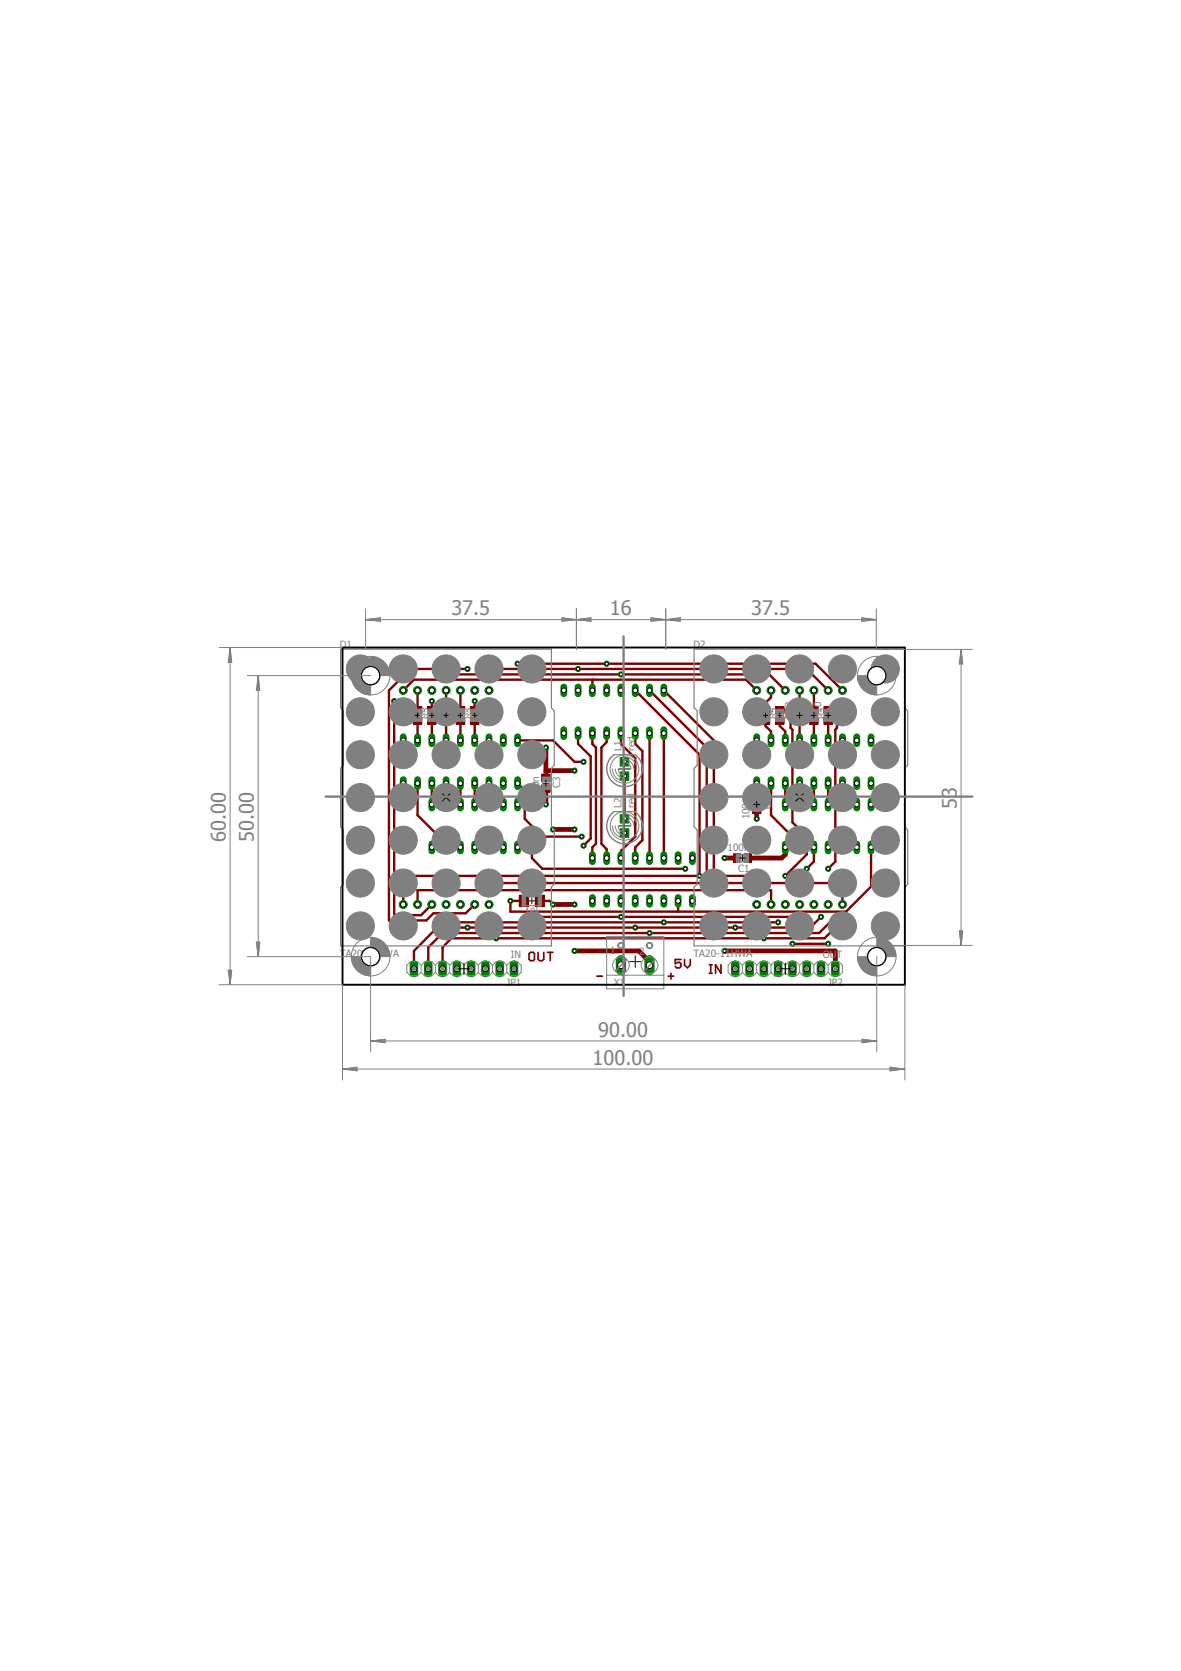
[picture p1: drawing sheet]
<svg xmlns="http://www.w3.org/2000/svg" width="210mm" height="297mm" viewBox="0 0 210 297" stroke-linecap="round" stroke-linejoin="round" font-family="sans-serif">
<defs><g id="words">
<g font-size="3.6" fill="#808080">
<text x="80.2" y="109.4">37.5</text>
<text x="108.4" y="109.4">16</text>
<text x="133.5" y="109.4">37.5</text>
<text x="170.1" y="143.7" transform="rotate(-90 170.1 143.7)">53</text>
<text x="40.1" y="149.6" transform="rotate(-90 40.1 149.6)">60.00</text>
<text x="45.1" y="149.6" transform="rotate(-90 45.1 149.6)">50.00</text>
<text x="106.3" y="184.3">90.00</text>
<text x="105.3" y="189.3">100.00</text>
</g>
<g font-size="1.8" fill="#808080">
<text x="60.4" y="115.1">D1</text>
<text x="123.2" y="115.1">D2</text>
<text x="75.5" y="127.8" transform="rotate(-90 75.5 127.8)">R6</text>
<text x="76.8" y="127.8" transform="rotate(-90 76.8 127.8)">82</text>
<text x="78" y="127.8" transform="rotate(-90 78 127.8)">R7</text>
<text x="79.3" y="127.8" transform="rotate(-90 79.3 127.8)">82</text>
<text x="80.6" y="127.8" transform="rotate(-90 80.6 127.8)">R8</text>
<text x="81.8" y="127.8" transform="rotate(-90 81.8 127.8)">82</text>
<text x="83.1" y="127.8" transform="rotate(-90 83.1 127.8)">R9</text>
<text x="84.4" y="127.8" transform="rotate(-90 84.4 127.8)">82</text>
<text x="137.3" y="127.8" transform="rotate(-90 137.3 127.8)">R2</text>
<text x="138.6" y="127.8" transform="rotate(-90 138.6 127.8)">82</text>
<text x="140.8" y="127.8" transform="rotate(-90 140.8 127.8)">R12</text>
<text x="141.1" y="127.8" transform="rotate(-90 141.1 127.8)">82</text>
<text x="143.4" y="127.8" transform="rotate(-90 143.4 127.8)">R11</text>
<text x="144.7" y="127.8" transform="rotate(-90 144.7 127.8)">82</text>
<text x="145.9" y="127.8" transform="rotate(-90 145.9 127.8)">R10</text>
<text x="147.2" y="127.8" transform="rotate(-90 147.2 127.8)">82</text>
<text x="110.5" y="133.5" transform="rotate(-90 110.5 133.5)">L1</text>
<text x="112.8" y="133.5" transform="rotate(-90 112.8 133.5)">red</text>
<text x="95.8" y="141.9" transform="rotate(-90 95.8 141.9)">100n</text>
<text x="99.6" y="140" transform="rotate(-90 99.6 140)">C3</text>
<text x="110.5" y="143.6" transform="rotate(-90 110.5 143.6)">L2</text>
<text x="112.8" y="143.6" transform="rotate(-90 112.8 143.6)">red</text>
<text x="137" y="143.8" transform="rotate(-90 137 143.8)">C2</text>
<text x="133.2" y="145.7" transform="rotate(-90 133.2 145.7)">100n</text>
<text x="129.3" y="151.3">100n</text>
<text x="131.2" y="155.1">C1</text>
<text x="93.3" y="162.7">10k</text>
<text x="60.4" y="170.2">TA20-11HWA</text>
<text x="90.8" y="170.3">IN</text>
<text x="108.5" y="169.7">1</text>
<text x="113.6" y="169.7">2</text>
<text x="123.2" y="170.2">TA20-11HWA</text>
<text x="146.2" y="170.3">OUT</text>
<text x="90" y="175.3">JP1</text>
<text x="109.1" y="175.3">X1</text>
<text x="147.1" y="175.3">JP2</text>
</g>
</g></defs>
<path d="M36.7 106l136.4 86.1M173.1 106l-136.4 86.1" fill="none" stroke="#fff" stroke-width=".18"/>
<g fill="none" stroke="#800000" stroke-width=".3">
<path d="M94.3 169.3h.5l.2 .2v1l-.2 .3h-.5l-.3-.3v-1zM95.6 169.3v1.2l.3 .3h.5l.2-.3v-1.2M97.3 169.3h1M97.8 169.3v1.5M106.1 173.5h1M118.7 173.5h1.1M119.3 173v1M121 170.6h-1v.7l.5-.2h.3l.2 .2v.5l-.2 .2h-.5l-.3-.2M121.7 170.6v1l.5 .4 .5-.4v-1M126.1 173h.5M126.1 171.5h.5M126.3 171.5v1.5"/>
<path d="M128.1 171.5v1.5l-.9-1.5v1.5"/>
</g>
<path d="M133.7 141.4h1.6v1.3h-1.6z" fill-rule="evenodd" fill="#800000"/>
<path d="M133.7 141.4h1.6v1.3h-1.6z" fill="none" stroke="#800000" stroke-width=".18"/>
<path d="M133.7 143.3h1.6v1.3h-1.6z" fill-rule="evenodd" fill="#800000"/>
<path d="M133.7 143.3h1.6v1.3h-1.6z" fill="none" stroke="#800000" stroke-width=".18"/>
<path d="M132.2 151.8h1.3v1.5h-1.3z" fill-rule="evenodd" fill="#800000"/>
<path d="M132.2 151.8h1.3v1.5h-1.3z" fill="none" stroke="#800000" stroke-width=".18"/>
<path d="M130.4 151.8h1.3v1.5h-1.3z" fill-rule="evenodd" fill="#800000"/>
<path d="M130.4 151.8h1.3v1.5h-1.3z" fill="none" stroke="#800000" stroke-width=".18"/>
<path d="M96.3 137.6h1.5v1.3h-1.5z" fill-rule="evenodd" fill="#800000"/>
<path d="M96.3 137.6h1.5v1.3h-1.5z" fill="none" stroke="#800000" stroke-width=".18"/>
<path d="M96.3 139.5h1.5v1.3h-1.5z" fill-rule="evenodd" fill="#800000"/>
<path d="M96.3 139.5h1.5v1.3h-1.5z" fill="none" stroke="#800000" stroke-width=".18"/>
<path d="M92.3 159.1h1.6v2.1h-1.6z" fill-rule="evenodd" fill="#800000"/>
<path d="M92.3 159.1h1.6v2.1h-1.6z" fill="none" stroke="#800000" stroke-width=".18"/>
<path d="M95.1 159.1h1.6v2.1h-1.6z" fill-rule="evenodd" fill="#800000"/>
<path d="M95.1 159.1h1.6v2.1h-1.6z" fill="none" stroke="#800000" stroke-width=".18"/>
<path d="M137.8 127.5h1.6v1.2h-1.6z" fill-rule="evenodd" fill="#800000"/>
<path d="M137.8 127.5h1.6v1.2h-1.6z" fill="none" stroke="#800000" stroke-width=".18"/>
<path d="M137.8 125.6h1.6v1.3h-1.6z" fill-rule="evenodd" fill="#800000"/>
<path d="M137.8 125.6h1.6v1.3h-1.6z" fill="none" stroke="#800000" stroke-width=".18"/>
<path d="M135.3 127.5h1.5v1.2h-1.5z" fill-rule="evenodd" fill="#800000"/>
<path d="M135.3 127.5h1.5v1.2h-1.5z" fill="none" stroke="#800000" stroke-width=".18"/>
<path d="M135.3 125.6h1.5v1.3h-1.5z" fill-rule="evenodd" fill="#800000"/>
<path d="M135.3 125.6h1.5v1.3h-1.5z" fill="none" stroke="#800000" stroke-width=".18"/>
<path d="M73.4 127.5h1.6v1.2h-1.6z" fill-rule="evenodd" fill="#800000"/>
<path d="M73.4 127.5h1.6v1.2h-1.6z" fill="none" stroke="#800000" stroke-width=".18"/>
<path d="M73.4 125.6h1.6v1.3h-1.6z" fill-rule="evenodd" fill="#800000"/>
<path d="M73.4 125.6h1.6v1.3h-1.6z" fill="none" stroke="#800000" stroke-width=".18"/>
<path d="M76 127.5h1.5v1.2h-1.5z" fill-rule="evenodd" fill="#800000"/>
<path d="M76 127.5h1.5v1.2h-1.5z" fill="none" stroke="#800000" stroke-width=".18"/>
<path d="M76 125.6h1.5v1.3h-1.5z" fill-rule="evenodd" fill="#800000"/>
<path d="M76 125.6h1.5v1.3h-1.5z" fill="none" stroke="#800000" stroke-width=".18"/>
<path d="M78.5 127.5h1.6v1.2h-1.6z" fill-rule="evenodd" fill="#800000"/>
<path d="M78.5 127.5h1.6v1.2h-1.6z" fill="none" stroke="#800000" stroke-width=".18"/>
<path d="M78.5 125.6h1.6v1.3h-1.6z" fill-rule="evenodd" fill="#800000"/>
<path d="M78.5 125.6h1.6v1.3h-1.6z" fill="none" stroke="#800000" stroke-width=".18"/>
<path d="M81.1 127.5h1.5v1.2h-1.5z" fill-rule="evenodd" fill="#800000"/>
<path d="M81.1 127.5h1.5v1.2h-1.5z" fill="none" stroke="#800000" stroke-width=".18"/>
<path d="M81.1 125.6h1.5v1.3h-1.5z" fill-rule="evenodd" fill="#800000"/>
<path d="M81.1 125.6h1.5v1.3h-1.5z" fill="none" stroke="#800000" stroke-width=".18"/>
<path d="M83.6 127.5h1.5v1.2h-1.5z" fill-rule="evenodd" fill="#800000"/>
<path d="M83.6 127.5h1.5v1.2h-1.5z" fill="none" stroke="#800000" stroke-width=".18"/>
<path d="M83.6 125.6h1.5v1.3h-1.5z" fill-rule="evenodd" fill="#800000"/>
<path d="M83.6 125.6h1.5v1.3h-1.5z" fill="none" stroke="#800000" stroke-width=".18"/>
<path d="M146.4 127.5h1.6v1.2h-1.6z" fill-rule="evenodd" fill="#800000"/>
<path d="M146.4 127.5h1.6v1.2h-1.6z" fill="none" stroke="#800000" stroke-width=".18"/>
<path d="M146.4 125.6h1.6v1.3h-1.6z" fill-rule="evenodd" fill="#800000"/>
<path d="M146.4 125.6h1.6v1.3h-1.6z" fill="none" stroke="#800000" stroke-width=".18"/>
<path d="M143.9 127.5h1.5v1.2h-1.5z" fill-rule="evenodd" fill="#800000"/>
<path d="M143.9 127.5h1.5v1.2h-1.5z" fill="none" stroke="#800000" stroke-width=".18"/>
<path d="M143.9 125.6h1.5v1.3h-1.5z" fill-rule="evenodd" fill="#800000"/>
<path d="M143.9 125.6h1.5v1.3h-1.5z" fill="none" stroke="#800000" stroke-width=".18"/>
<path d="M141.4 127.5h1.5v1.2h-1.5z" fill-rule="evenodd" fill="#800000"/>
<path d="M141.4 127.5h1.5v1.2h-1.5z" fill="none" stroke="#800000" stroke-width=".18"/>
<path d="M141.4 125.6h1.5v1.3h-1.5z" fill-rule="evenodd" fill="#800000"/>
<path d="M141.4 125.6h1.5v1.3h-1.5z" fill="none" stroke="#800000" stroke-width=".18"/>
<path d="M97 132.9v5.4M97 137h5.1M134.5 139.2v2.9M97 140.2v2.8M98.3 147.4h3.8M128.8 152.5h2.2M134.5 144v1.5M139.6 150.6v1.3l-.7 .6h-6M98.3 160.8h3.8M102.1 169h11.4l1.9 1.9v.7M128.8 169h19.7v3.2" fill="none" stroke="#800000" stroke-width=".85"/>
<g fill="none" stroke="#800000" stroke-width=".42">
<path d="M79.6 119.9h57.1l2.9 2.8M83.1 118.9h-10.2l-3.8 3.8v40.9h6.7l1.2-1.3h5.8l1.6-1.5M88.2 118.9h55.2l3.8 3.8M92 118h52.9l4.8 4.7M70.1 124.6v38.1h4.7l2-1.9M71.7 122.7l1.9-1.9h59l1.9 1.9M74.2 122.7v3.5M74.2 128.1v3.5M74.2 139.2v5.7l5.1 5.1v.6M76.8 124.6v1.6M76.8 128.1v3.5M76.8 139.2v3.8"/>
<path d="M79.3 122.7v3.5M79.3 128.1v3.5M79.3 139.2v3.8M81.8 122.7v3.5M81.8 128.1v3.5M81.8 139.2v3.8M84.4 124.6v1.6M84.4 128.1v3.5M84.4 139.2v3.8M92 131.6h6.3l3.8 3.8h1.6M92 139.2l1.3 1.3v5l3.1 3.2h7M102.7 130.3v1.9l2.3 2.3v14.6l-1.3 1.2"/>
<path d="M105.3 120.8v1.9M105.3 130.3v1.9l.6 .7v17.1l-.6 .6v1.9M107.8 130.3v1.6l-.9 1v17.1l.9 1v1.5M110.4 130.3v1.9l2.5 2.6v13.9l-2.5 2.6v1.2M111 138v7.5M112.9 122.7l11.4 11.5v21.5h-52.6v5.1M112.9 130.3v1.9l1.3 1.3v15.9l-1.3 1.2v1.9M115.4 122.7l10.2 10.2v24.1h-38.7M115.4 130.3v22.2M118 122.7l8.9 8.9v26.6M118 130.3v22.2M136.1 128.1v1l.9 .9v1.6"/>
<path d="M137 122.7v1.3l-.9 .9v1.3M137 139.2v5.7l5.1 5.1v.6M138.6 126.2h1.6l.3 .3v2.9l.3 .3v16.5l2.6 2.5v3.2l-3.8 3.8M138.6 128.1v1l1 .9v1.6M139.6 139.2v3.8M142.1 122.7l-.1 3.5M142.1 128.1v3.5M142.1 139.2v3.8M144.7 122.7l-.1 3.5M144.7 128.1v3.5M144.7 139.2v3.8M147.2 126.2h1.6v3.2l-.3 .3v23.5l-1.3 1.2"/>
<path d="M147.2 128.1v3.5M147.2 139.2v3.8M94.5 150.6v1.9l1.9 1.9h25.4M128.1 157h21.6v3.8M128.1 155.7h6.4M144.7 150.6v2.6l-1.3 1.2M154.8 150.6v7l-4.4 4.5h-59.7v-2h2.4M74.2 160.8v-2.6h62.8v2.6M78.3 164h60M93.9 163h49.5M95.9 160.1h1.8l.6 .7M120.5 160.1v2"/>
<path d="M140.8 167.8h6.4M145.9 163l-1.9 1.9h-66.3l-4.1 4.1v3.2M148.5 163l-2.9 2.9h-66.9l-2.6 2.5v3.8M148.5 164.9l-1.9 1.9h-66.4l-1.5 1.6v3.8"/>
</g>
<path d="M118 129.7v1.2" fill="none" stroke="#008000" stroke-width="1.2"/>
<circle cx="118" cy="130.3" r=".43" fill="#fff"/>
<circle cx="118" cy="130.3" r=".43" fill="none" stroke="#000" stroke-width=".18"/>
<path d="M115.4 129.7v1.2" fill="none" stroke="#008000" stroke-width="1.2"/>
<circle cx="115.4" cy="130.3" r=".43" fill="#fff"/>
<circle cx="115.4" cy="130.3" r=".43" fill="none" stroke="#000" stroke-width=".18"/>
<path d="M102.7 129.7v1.2" fill="none" stroke="#008000" stroke-width="1.2"/>
<circle cx="102.7" cy="130.3" r=".43" fill="#fff"/>
<circle cx="102.7" cy="130.3" r=".43" fill="none" stroke="#000" stroke-width=".18"/>
<path d="M100.2 129.7v1.2" fill="none" stroke="#008000" stroke-width="1.2"/>
<circle cx="100.2" cy="130.3" r=".43" fill="#fff"/>
<circle cx="100.2" cy="130.3" r=".43" fill="none" stroke="#000" stroke-width=".18"/>
<path d="M112.9 129.7v1.2" fill="none" stroke="#008000" stroke-width="1.2"/>
<circle cx="112.9" cy="130.3" r=".43" fill="#fff"/>
<circle cx="112.9" cy="130.3" r=".43" fill="none" stroke="#000" stroke-width=".18"/>
<path d="M110.4 129.7v1.2" fill="none" stroke="#008000" stroke-width="1.2"/>
<circle cx="110.4" cy="130.3" r=".43" fill="#fff"/>
<circle cx="110.4" cy="130.3" r=".43" fill="none" stroke="#000" stroke-width=".18"/>
<path d="M105.3 129.7v1.2" fill="none" stroke="#008000" stroke-width="1.2"/>
<circle cx="105.3" cy="130.3" r=".43" fill="#fff"/>
<circle cx="105.3" cy="130.3" r=".43" fill="none" stroke="#000" stroke-width=".18"/>
<path d="M107.8 129.7v1.2" fill="none" stroke="#008000" stroke-width="1.2"/>
<circle cx="107.8" cy="130.3" r=".43" fill="#fff"/>
<circle cx="107.8" cy="130.3" r=".43" fill="none" stroke="#000" stroke-width=".18"/>
<path d="M100.2 122.1v1.2" fill="none" stroke="#008000" stroke-width="1.2"/>
<circle cx="100.2" cy="122.7" r=".43" fill="#fff"/>
<circle cx="100.2" cy="122.7" r=".43" fill="none" stroke="#000" stroke-width=".18"/>
<path d="M102.7 122.1v1.2" fill="none" stroke="#008000" stroke-width="1.2"/>
<circle cx="102.7" cy="122.7" r=".43" fill="#fff"/>
<circle cx="102.7" cy="122.7" r=".43" fill="none" stroke="#000" stroke-width=".18"/>
<path d="M105.3 122.1v1.2" fill="none" stroke="#008000" stroke-width="1.2"/>
<circle cx="105.3" cy="122.7" r=".43" fill="#fff"/>
<circle cx="105.3" cy="122.7" r=".43" fill="none" stroke="#000" stroke-width=".18"/>
<path d="M107.8 122.1v1.2" fill="none" stroke="#008000" stroke-width="1.2"/>
<circle cx="107.8" cy="122.7" r=".43" fill="#fff"/>
<circle cx="107.8" cy="122.7" r=".43" fill="none" stroke="#000" stroke-width=".18"/>
<path d="M110.4 122.1v1.2" fill="none" stroke="#008000" stroke-width="1.2"/>
<circle cx="110.4" cy="122.7" r=".43" fill="#fff"/>
<circle cx="110.4" cy="122.7" r=".43" fill="none" stroke="#000" stroke-width=".18"/>
<path d="M112.9 122.1v1.2" fill="none" stroke="#008000" stroke-width="1.2"/>
<circle cx="112.9" cy="122.7" r=".43" fill="#fff"/>
<circle cx="112.9" cy="122.7" r=".43" fill="none" stroke="#000" stroke-width=".18"/>
<path d="M115.4 122.1v1.2" fill="none" stroke="#008000" stroke-width="1.2"/>
<circle cx="115.4" cy="122.7" r=".43" fill="#fff"/>
<circle cx="115.4" cy="122.7" r=".43" fill="none" stroke="#000" stroke-width=".18"/>
<path d="M118 122.1v1.2" fill="none" stroke="#008000" stroke-width="1.2"/>
<circle cx="118" cy="122.7" r=".43" fill="#fff"/>
<circle cx="118" cy="122.7" r=".43" fill="none" stroke="#000" stroke-width=".18"/>
<path d="M154.8 138.6v1.2" fill="none" stroke="#008000" stroke-width="1.2"/>
<circle cx="154.8" cy="139.2" r=".43" fill="#fff"/>
<circle cx="154.8" cy="139.2" r=".43" fill="none" stroke="#000" stroke-width=".18"/>
<path d="M152.3 138.6v1.2" fill="none" stroke="#008000" stroke-width="1.2"/>
<circle cx="152.3" cy="139.2" r=".43" fill="#fff"/>
<circle cx="152.3" cy="139.2" r=".43" fill="none" stroke="#000" stroke-width=".18"/>
<path d="M139.6 138.6v1.2" fill="none" stroke="#008000" stroke-width="1.2"/>
<circle cx="139.6" cy="139.2" r=".43" fill="#fff"/>
<circle cx="139.6" cy="139.2" r=".43" fill="none" stroke="#000" stroke-width=".18"/>
<path d="M137 138.6v1.2" fill="none" stroke="#008000" stroke-width="1.2"/>
<circle cx="137" cy="139.2" r=".43" fill="#fff"/>
<circle cx="137" cy="139.2" r=".43" fill="none" stroke="#000" stroke-width=".18"/>
<path d="M149.7 138.6v1.2" fill="none" stroke="#008000" stroke-width="1.2"/>
<circle cx="149.7" cy="139.2" r=".43" fill="#fff"/>
<circle cx="149.7" cy="139.2" r=".43" fill="none" stroke="#000" stroke-width=".18"/>
<path d="M147.2 138.6v1.2" fill="none" stroke="#008000" stroke-width="1.2"/>
<circle cx="147.2" cy="139.2" r=".43" fill="#fff"/>
<circle cx="147.2" cy="139.2" r=".43" fill="none" stroke="#000" stroke-width=".18"/>
<path d="M142.1 138.6v1.2" fill="none" stroke="#008000" stroke-width="1.2"/>
<circle cx="142.1" cy="139.2" r=".43" fill="#fff"/>
<circle cx="142.1" cy="139.2" r=".43" fill="none" stroke="#000" stroke-width=".18"/>
<path d="M144.7 138.6v1.2" fill="none" stroke="#008000" stroke-width="1.2"/>
<circle cx="144.6" cy="139.2" r=".43" fill="#fff"/>
<circle cx="144.6" cy="139.2" r=".43" fill="none" stroke="#000" stroke-width=".18"/>
<path d="M134.5 138.6v1.2" fill="none" stroke="#008000" stroke-width="1.2"/>
<circle cx="134.5" cy="139.2" r=".43" fill="#fff"/>
<circle cx="134.5" cy="139.2" r=".43" fill="none" stroke="#000" stroke-width=".18"/>
<path d="M134.5 131v1.2" fill="none" stroke="#008000" stroke-width="1.2"/>
<circle cx="134.5" cy="131.6" r=".43" fill="#fff"/>
<circle cx="134.5" cy="131.6" r=".43" fill="none" stroke="#000" stroke-width=".18"/>
<path d="M137 131v1.2" fill="none" stroke="#008000" stroke-width="1.2"/>
<circle cx="137" cy="131.6" r=".43" fill="#fff"/>
<circle cx="137" cy="131.6" r=".43" fill="none" stroke="#000" stroke-width=".18"/>
<path d="M139.6 131v1.2" fill="none" stroke="#008000" stroke-width="1.2"/>
<circle cx="139.6" cy="131.6" r=".43" fill="#fff"/>
<circle cx="139.6" cy="131.6" r=".43" fill="none" stroke="#000" stroke-width=".18"/>
<path d="M142.1 131v1.2" fill="none" stroke="#008000" stroke-width="1.2"/>
<circle cx="142.1" cy="131.6" r=".43" fill="#fff"/>
<circle cx="142.1" cy="131.6" r=".43" fill="none" stroke="#000" stroke-width=".18"/>
<path d="M144.7 131v1.2" fill="none" stroke="#008000" stroke-width="1.2"/>
<circle cx="144.6" cy="131.6" r=".43" fill="#fff"/>
<circle cx="144.6" cy="131.6" r=".43" fill="none" stroke="#000" stroke-width=".18"/>
<path d="M147.2 131v1.2" fill="none" stroke="#008000" stroke-width="1.2"/>
<circle cx="147.2" cy="131.6" r=".43" fill="#fff"/>
<circle cx="147.2" cy="131.6" r=".43" fill="none" stroke="#000" stroke-width=".18"/>
<path d="M149.7 131v1.2" fill="none" stroke="#008000" stroke-width="1.2"/>
<circle cx="149.7" cy="131.6" r=".43" fill="#fff"/>
<circle cx="149.7" cy="131.6" r=".43" fill="none" stroke="#000" stroke-width=".18"/>
<path d="M152.3 131v1.2" fill="none" stroke="#008000" stroke-width="1.2"/>
<circle cx="152.3" cy="131.6" r=".43" fill="#fff"/>
<circle cx="152.3" cy="131.6" r=".43" fill="none" stroke="#000" stroke-width=".18"/>
<path d="M154.8 131v1.2" fill="none" stroke="#008000" stroke-width="1.2"/>
<circle cx="154.8" cy="131.6" r=".43" fill="#fff"/>
<circle cx="154.8" cy="131.6" r=".43" fill="none" stroke="#000" stroke-width=".18"/>
<circle cx="71.7" cy="160.8" r=".72" fill="#008000"/>
<circle cx="71.7" cy="160.8" r=".72" fill="none" stroke="#008000" stroke-width=".18"/>
<circle cx="71.7" cy="160.8" r=".46" fill="#fff"/>
<circle cx="71.7" cy="160.8" r=".46" fill="none" stroke="#000" stroke-width=".18"/>
<circle cx="74.2" cy="160.8" r=".72" fill="#008000"/>
<circle cx="74.2" cy="160.8" r=".72" fill="none" stroke="#008000" stroke-width=".18"/>
<circle cx="74.2" cy="160.8" r=".46" fill="#fff"/>
<circle cx="74.2" cy="160.8" r=".46" fill="none" stroke="#000" stroke-width=".18"/>
<circle cx="76.8" cy="160.8" r=".72" fill="#008000"/>
<circle cx="76.8" cy="160.8" r=".72" fill="none" stroke="#008000" stroke-width=".18"/>
<circle cx="76.8" cy="160.8" r=".46" fill="#fff"/>
<circle cx="76.8" cy="160.8" r=".46" fill="none" stroke="#000" stroke-width=".18"/>
<circle cx="79.3" cy="160.8" r=".72" fill="#008000"/>
<circle cx="79.3" cy="160.8" r=".72" fill="none" stroke="#008000" stroke-width=".18"/>
<circle cx="79.3" cy="160.8" r=".46" fill="#fff"/>
<circle cx="79.3" cy="160.8" r=".46" fill="none" stroke="#000" stroke-width=".18"/>
<circle cx="81.8" cy="160.8" r=".72" fill="#008000"/>
<circle cx="81.8" cy="160.8" r=".72" fill="none" stroke="#008000" stroke-width=".18"/>
<circle cx="81.8" cy="160.8" r=".46" fill="#fff"/>
<circle cx="81.8" cy="160.8" r=".46" fill="none" stroke="#000" stroke-width=".18"/>
<circle cx="84.4" cy="160.8" r=".72" fill="#008000"/>
<circle cx="84.4" cy="160.8" r=".72" fill="none" stroke="#008000" stroke-width=".18"/>
<circle cx="84.4" cy="160.8" r=".46" fill="#fff"/>
<circle cx="84.4" cy="160.8" r=".46" fill="none" stroke="#000" stroke-width=".18"/>
<circle cx="86.9" cy="160.8" r=".72" fill="#008000"/>
<circle cx="86.9" cy="160.8" r=".72" fill="none" stroke="#008000" stroke-width=".18"/>
<circle cx="86.9" cy="160.8" r=".46" fill="#fff"/>
<circle cx="86.9" cy="160.8" r=".46" fill="none" stroke="#000" stroke-width=".18"/>
<circle cx="86.9" cy="122.7" r=".72" fill="#008000"/>
<circle cx="86.9" cy="122.7" r=".72" fill="none" stroke="#008000" stroke-width=".18"/>
<circle cx="86.9" cy="122.7" r=".46" fill="#fff"/>
<circle cx="86.9" cy="122.7" r=".46" fill="none" stroke="#000" stroke-width=".18"/>
<circle cx="84.4" cy="122.7" r=".72" fill="#008000"/>
<circle cx="84.4" cy="122.7" r=".72" fill="none" stroke="#008000" stroke-width=".18"/>
<circle cx="84.4" cy="122.7" r=".46" fill="#fff"/>
<circle cx="84.4" cy="122.7" r=".46" fill="none" stroke="#000" stroke-width=".18"/>
<circle cx="81.8" cy="122.7" r=".72" fill="#008000"/>
<circle cx="81.8" cy="122.7" r=".72" fill="none" stroke="#008000" stroke-width=".18"/>
<circle cx="81.8" cy="122.7" r=".46" fill="#fff"/>
<circle cx="81.8" cy="122.7" r=".46" fill="none" stroke="#000" stroke-width=".18"/>
<circle cx="79.3" cy="122.7" r=".72" fill="#008000"/>
<circle cx="79.3" cy="122.7" r=".72" fill="none" stroke="#008000" stroke-width=".18"/>
<circle cx="79.3" cy="122.7" r=".46" fill="#fff"/>
<circle cx="79.3" cy="122.7" r=".46" fill="none" stroke="#000" stroke-width=".18"/>
<circle cx="76.8" cy="122.7" r=".72" fill="#008000"/>
<circle cx="76.8" cy="122.7" r=".72" fill="none" stroke="#008000" stroke-width=".18"/>
<circle cx="76.8" cy="122.7" r=".46" fill="#fff"/>
<circle cx="76.8" cy="122.7" r=".46" fill="none" stroke="#000" stroke-width=".18"/>
<circle cx="74.2" cy="122.7" r=".72" fill="#008000"/>
<circle cx="74.2" cy="122.7" r=".72" fill="none" stroke="#008000" stroke-width=".18"/>
<circle cx="74.2" cy="122.7" r=".46" fill="#fff"/>
<circle cx="74.2" cy="122.7" r=".46" fill="none" stroke="#000" stroke-width=".18"/>
<circle cx="71.7" cy="122.7" r=".72" fill="#008000"/>
<circle cx="71.7" cy="122.7" r=".72" fill="none" stroke="#008000" stroke-width=".18"/>
<circle cx="71.7" cy="122.7" r=".46" fill="#fff"/>
<circle cx="71.7" cy="122.7" r=".46" fill="none" stroke="#000" stroke-width=".18"/>
<circle cx="134.5" cy="160.8" r=".72" fill="#008000"/>
<circle cx="134.5" cy="160.8" r=".72" fill="none" stroke="#008000" stroke-width=".18"/>
<circle cx="134.5" cy="160.8" r=".46" fill="#fff"/>
<circle cx="134.5" cy="160.8" r=".46" fill="none" stroke="#000" stroke-width=".18"/>
<circle cx="137" cy="160.8" r=".72" fill="#008000"/>
<circle cx="137" cy="160.8" r=".72" fill="none" stroke="#008000" stroke-width=".18"/>
<circle cx="137" cy="160.8" r=".46" fill="#fff"/>
<circle cx="137" cy="160.8" r=".46" fill="none" stroke="#000" stroke-width=".18"/>
<circle cx="139.6" cy="160.8" r=".72" fill="#008000"/>
<circle cx="139.6" cy="160.8" r=".72" fill="none" stroke="#008000" stroke-width=".18"/>
<circle cx="139.6" cy="160.8" r=".46" fill="#fff"/>
<circle cx="139.6" cy="160.8" r=".46" fill="none" stroke="#000" stroke-width=".18"/>
<circle cx="142.1" cy="160.8" r=".72" fill="#008000"/>
<circle cx="142.1" cy="160.8" r=".72" fill="none" stroke="#008000" stroke-width=".18"/>
<circle cx="142.1" cy="160.8" r=".46" fill="#fff"/>
<circle cx="142.1" cy="160.8" r=".46" fill="none" stroke="#000" stroke-width=".18"/>
<circle cx="144.7" cy="160.8" r=".72" fill="#008000"/>
<circle cx="144.7" cy="160.8" r=".72" fill="none" stroke="#008000" stroke-width=".18"/>
<circle cx="144.7" cy="160.8" r=".46" fill="#fff"/>
<circle cx="144.7" cy="160.8" r=".46" fill="none" stroke="#000" stroke-width=".18"/>
<circle cx="147.2" cy="160.8" r=".72" fill="#008000"/>
<circle cx="147.2" cy="160.8" r=".72" fill="none" stroke="#008000" stroke-width=".18"/>
<circle cx="147.2" cy="160.8" r=".46" fill="#fff"/>
<circle cx="147.2" cy="160.8" r=".46" fill="none" stroke="#000" stroke-width=".18"/>
<circle cx="149.7" cy="160.8" r=".72" fill="#008000"/>
<circle cx="149.7" cy="160.8" r=".72" fill="none" stroke="#008000" stroke-width=".18"/>
<circle cx="149.7" cy="160.8" r=".46" fill="#fff"/>
<circle cx="149.7" cy="160.8" r=".46" fill="none" stroke="#000" stroke-width=".18"/>
<circle cx="149.7" cy="122.7" r=".72" fill="#008000"/>
<circle cx="149.7" cy="122.7" r=".72" fill="none" stroke="#008000" stroke-width=".18"/>
<circle cx="149.7" cy="122.7" r=".46" fill="#fff"/>
<circle cx="149.7" cy="122.7" r=".46" fill="none" stroke="#000" stroke-width=".18"/>
<circle cx="147.2" cy="122.7" r=".72" fill="#008000"/>
<circle cx="147.2" cy="122.7" r=".72" fill="none" stroke="#008000" stroke-width=".18"/>
<circle cx="147.2" cy="122.7" r=".46" fill="#fff"/>
<circle cx="147.2" cy="122.7" r=".46" fill="none" stroke="#000" stroke-width=".18"/>
<circle cx="144.7" cy="122.7" r=".72" fill="#008000"/>
<circle cx="144.7" cy="122.7" r=".72" fill="none" stroke="#008000" stroke-width=".18"/>
<circle cx="144.7" cy="122.7" r=".46" fill="#fff"/>
<circle cx="144.7" cy="122.7" r=".46" fill="none" stroke="#000" stroke-width=".18"/>
<circle cx="142.1" cy="122.7" r=".72" fill="#008000"/>
<circle cx="142.1" cy="122.7" r=".72" fill="none" stroke="#008000" stroke-width=".18"/>
<circle cx="142.1" cy="122.7" r=".46" fill="#fff"/>
<circle cx="142.1" cy="122.7" r=".46" fill="none" stroke="#000" stroke-width=".18"/>
<circle cx="139.6" cy="122.7" r=".72" fill="#008000"/>
<circle cx="139.6" cy="122.7" r=".72" fill="none" stroke="#008000" stroke-width=".18"/>
<circle cx="139.6" cy="122.7" r=".46" fill="#fff"/>
<circle cx="139.6" cy="122.7" r=".46" fill="none" stroke="#000" stroke-width=".18"/>
<circle cx="137" cy="122.7" r=".72" fill="#008000"/>
<circle cx="137" cy="122.7" r=".72" fill="none" stroke="#008000" stroke-width=".18"/>
<circle cx="137" cy="122.7" r=".46" fill="#fff"/>
<circle cx="137" cy="122.7" r=".46" fill="none" stroke="#000" stroke-width=".18"/>
<circle cx="134.5" cy="122.7" r=".72" fill="#008000"/>
<circle cx="134.5" cy="122.7" r=".72" fill="none" stroke="#008000" stroke-width=".18"/>
<circle cx="134.5" cy="122.7" r=".46" fill="#fff"/>
<circle cx="134.5" cy="122.7" r=".46" fill="none" stroke="#000" stroke-width=".18"/>
<path d="M110.2 137.2h1.6v1.5h-1.6z" fill-rule="evenodd" fill="#008000"/>
<path d="M110.2 137.2h1.6v1.5h-1.6z" fill="none" stroke="#008000" stroke-width=".18"/>
<circle cx="111" cy="138" r=".38" fill="#fff"/>
<circle cx="111" cy="138" r=".38" fill="none" stroke="#000" stroke-width=".18"/>
<path d="M110.2 134.7h1.6v1.5h-1.6z" fill-rule="evenodd" fill="#008000"/>
<path d="M110.2 134.7h1.6v1.5h-1.6z" fill="none" stroke="#008000" stroke-width=".18"/>
<circle cx="111" cy="135.4" r=".38" fill="#fff"/>
<circle cx="111" cy="135.4" r=".38" fill="none" stroke="#000" stroke-width=".18"/>
<path d="M110.2 147.3h1.6v1.5h-1.6z" fill-rule="evenodd" fill="#008000"/>
<path d="M110.2 147.3h1.6v1.5h-1.6z" fill="none" stroke="#008000" stroke-width=".18"/>
<circle cx="111" cy="148.1" r=".38" fill="#fff"/>
<circle cx="111" cy="148.1" r=".38" fill="none" stroke="#000" stroke-width=".18"/>
<path d="M110.2 144.8h1.6v1.5h-1.6z" fill-rule="evenodd" fill="#008000"/>
<path d="M110.2 144.8h1.6v1.5h-1.6z" fill="none" stroke="#008000" stroke-width=".18"/>
<circle cx="111" cy="145.5" r=".38" fill="#fff"/>
<circle cx="111" cy="145.5" r=".38" fill="none" stroke="#000" stroke-width=".18"/>
<path d="M92 138.6v1.2" fill="none" stroke="#008000" stroke-width="1.2"/>
<circle cx="92" cy="139.2" r=".43" fill="#fff"/>
<circle cx="92" cy="139.2" r=".43" fill="none" stroke="#000" stroke-width=".18"/>
<path d="M89.5 138.6v1.2" fill="none" stroke="#008000" stroke-width="1.2"/>
<circle cx="89.4" cy="139.2" r=".43" fill="#fff"/>
<circle cx="89.4" cy="139.2" r=".43" fill="none" stroke="#000" stroke-width=".18"/>
<path d="M76.8 138.6v1.2" fill="none" stroke="#008000" stroke-width="1.2"/>
<circle cx="76.7" cy="139.2" r=".43" fill="#fff"/>
<circle cx="76.7" cy="139.2" r=".43" fill="none" stroke="#000" stroke-width=".18"/>
<path d="M74.2 138.6v1.2" fill="none" stroke="#008000" stroke-width="1.2"/>
<circle cx="74.2" cy="139.2" r=".43" fill="#fff"/>
<circle cx="74.2" cy="139.2" r=".43" fill="none" stroke="#000" stroke-width=".18"/>
<path d="M86.9 138.6v1.2" fill="none" stroke="#008000" stroke-width="1.2"/>
<circle cx="86.9" cy="139.2" r=".43" fill="#fff"/>
<circle cx="86.9" cy="139.2" r=".43" fill="none" stroke="#000" stroke-width=".18"/>
<path d="M84.4 138.6v1.2" fill="none" stroke="#008000" stroke-width="1.2"/>
<circle cx="84.4" cy="139.2" r=".43" fill="#fff"/>
<circle cx="84.4" cy="139.2" r=".43" fill="none" stroke="#000" stroke-width=".18"/>
<path d="M79.3 138.6v1.2" fill="none" stroke="#008000" stroke-width="1.2"/>
<circle cx="79.3" cy="139.2" r=".43" fill="#fff"/>
<circle cx="79.3" cy="139.2" r=".43" fill="none" stroke="#000" stroke-width=".18"/>
<path d="M81.8 138.6v1.2" fill="none" stroke="#008000" stroke-width="1.2"/>
<circle cx="81.8" cy="139.2" r=".43" fill="#fff"/>
<circle cx="81.8" cy="139.2" r=".43" fill="none" stroke="#000" stroke-width=".18"/>
<path d="M71.7 138.6v1.2" fill="none" stroke="#008000" stroke-width="1.2"/>
<circle cx="71.7" cy="139.2" r=".43" fill="#fff"/>
<circle cx="71.7" cy="139.2" r=".43" fill="none" stroke="#000" stroke-width=".18"/>
<path d="M71.7 131v1.2" fill="none" stroke="#008000" stroke-width="1.2"/>
<circle cx="71.7" cy="131.6" r=".43" fill="#fff"/>
<circle cx="71.7" cy="131.6" r=".43" fill="none" stroke="#000" stroke-width=".18"/>
<path d="M74.2 131v1.2" fill="none" stroke="#008000" stroke-width="1.2"/>
<circle cx="74.2" cy="131.6" r=".43" fill="#fff"/>
<circle cx="74.2" cy="131.6" r=".43" fill="none" stroke="#000" stroke-width=".18"/>
<path d="M76.8 131v1.2" fill="none" stroke="#008000" stroke-width="1.2"/>
<circle cx="76.7" cy="131.6" r=".43" fill="#fff"/>
<circle cx="76.7" cy="131.6" r=".43" fill="none" stroke="#000" stroke-width=".18"/>
<path d="M79.3 131v1.2" fill="none" stroke="#008000" stroke-width="1.2"/>
<circle cx="79.3" cy="131.6" r=".43" fill="#fff"/>
<circle cx="79.3" cy="131.6" r=".43" fill="none" stroke="#000" stroke-width=".18"/>
<path d="M81.8 131v1.2" fill="none" stroke="#008000" stroke-width="1.2"/>
<circle cx="81.8" cy="131.6" r=".43" fill="#fff"/>
<circle cx="81.8" cy="131.6" r=".43" fill="none" stroke="#000" stroke-width=".18"/>
<path d="M84.4 131v1.2" fill="none" stroke="#008000" stroke-width="1.2"/>
<circle cx="84.4" cy="131.6" r=".43" fill="#fff"/>
<circle cx="84.4" cy="131.6" r=".43" fill="none" stroke="#000" stroke-width=".18"/>
<path d="M86.9 131v1.2" fill="none" stroke="#008000" stroke-width="1.2"/>
<circle cx="86.9" cy="131.6" r=".43" fill="#fff"/>
<circle cx="86.9" cy="131.6" r=".43" fill="none" stroke="#000" stroke-width=".18"/>
<path d="M89.5 131v1.2" fill="none" stroke="#008000" stroke-width="1.2"/>
<circle cx="89.4" cy="131.6" r=".43" fill="#fff"/>
<circle cx="89.4" cy="131.6" r=".43" fill="none" stroke="#000" stroke-width=".18"/>
<path d="M92 131v1.2" fill="none" stroke="#008000" stroke-width="1.2"/>
<circle cx="92" cy="131.6" r=".43" fill="#fff"/>
<circle cx="92" cy="131.6" r=".43" fill="none" stroke="#000" stroke-width=".18"/>
<path d="M105.3 151.9v1.3" fill="none" stroke="#008000" stroke-width="1.2"/>
<circle cx="105.3" cy="152.5" r=".43" fill="#fff"/>
<circle cx="105.3" cy="152.5" r=".43" fill="none" stroke="#000" stroke-width=".18"/>
<path d="M107.8 151.9v1.3" fill="none" stroke="#008000" stroke-width="1.2"/>
<circle cx="107.8" cy="152.5" r=".43" fill="#fff"/>
<circle cx="107.8" cy="152.5" r=".43" fill="none" stroke="#000" stroke-width=".18"/>
<path d="M120.5 151.9v1.3" fill="none" stroke="#008000" stroke-width="1.2"/>
<circle cx="120.5" cy="152.5" r=".43" fill="#fff"/>
<circle cx="120.5" cy="152.5" r=".43" fill="none" stroke="#000" stroke-width=".18"/>
<path d="M123.1 151.9v1.3" fill="none" stroke="#008000" stroke-width="1.2"/>
<circle cx="123.1" cy="152.5" r=".43" fill="#fff"/>
<circle cx="123.1" cy="152.5" r=".43" fill="none" stroke="#000" stroke-width=".18"/>
<path d="M110.4 151.9v1.3" fill="none" stroke="#008000" stroke-width="1.2"/>
<circle cx="110.4" cy="152.5" r=".43" fill="#fff"/>
<circle cx="110.4" cy="152.5" r=".43" fill="none" stroke="#000" stroke-width=".18"/>
<path d="M112.9 151.9v1.3" fill="none" stroke="#008000" stroke-width="1.2"/>
<circle cx="112.9" cy="152.5" r=".43" fill="#fff"/>
<circle cx="112.9" cy="152.5" r=".43" fill="none" stroke="#000" stroke-width=".18"/>
<path d="M118 151.9v1.3" fill="none" stroke="#008000" stroke-width="1.2"/>
<circle cx="118" cy="152.5" r=".43" fill="#fff"/>
<circle cx="118" cy="152.5" r=".43" fill="none" stroke="#000" stroke-width=".18"/>
<path d="M115.4 151.9v1.3" fill="none" stroke="#008000" stroke-width="1.2"/>
<circle cx="115.4" cy="152.5" r=".43" fill="#fff"/>
<circle cx="115.4" cy="152.5" r=".43" fill="none" stroke="#000" stroke-width=".18"/>
<path d="M123.1 159.6v1.1" fill="none" stroke="#008000" stroke-width="1.2"/>
<circle cx="123.1" cy="160.1" r=".43" fill="#fff"/>
<circle cx="123.1" cy="160.1" r=".43" fill="none" stroke="#000" stroke-width=".18"/>
<path d="M120.5 159.6v1.1" fill="none" stroke="#008000" stroke-width="1.2"/>
<circle cx="120.5" cy="160.1" r=".43" fill="#fff"/>
<circle cx="120.5" cy="160.1" r=".43" fill="none" stroke="#000" stroke-width=".18"/>
<path d="M118 159.6v1.1" fill="none" stroke="#008000" stroke-width="1.2"/>
<circle cx="118" cy="160.1" r=".43" fill="#fff"/>
<circle cx="118" cy="160.1" r=".43" fill="none" stroke="#000" stroke-width=".18"/>
<path d="M115.4 159.6v1.1" fill="none" stroke="#008000" stroke-width="1.2"/>
<circle cx="115.4" cy="160.1" r=".43" fill="#fff"/>
<circle cx="115.4" cy="160.1" r=".43" fill="none" stroke="#000" stroke-width=".18"/>
<path d="M112.9 159.6v1.1" fill="none" stroke="#008000" stroke-width="1.2"/>
<circle cx="112.9" cy="160.1" r=".43" fill="#fff"/>
<circle cx="112.9" cy="160.1" r=".43" fill="none" stroke="#000" stroke-width=".18"/>
<path d="M110.4 159.6v1.1" fill="none" stroke="#008000" stroke-width="1.2"/>
<circle cx="110.4" cy="160.1" r=".43" fill="#fff"/>
<circle cx="110.4" cy="160.1" r=".43" fill="none" stroke="#000" stroke-width=".18"/>
<path d="M107.8 159.6v1.1" fill="none" stroke="#008000" stroke-width="1.2"/>
<circle cx="107.8" cy="160.1" r=".43" fill="#fff"/>
<circle cx="107.8" cy="160.1" r=".43" fill="none" stroke="#000" stroke-width=".18"/>
<path d="M105.3 159.6v1.1" fill="none" stroke="#008000" stroke-width="1.2"/>
<circle cx="105.3" cy="160.1" r=".43" fill="#fff"/>
<circle cx="105.3" cy="160.1" r=".43" fill="none" stroke="#000" stroke-width=".18"/>
<path d="M139.6 142.4v1.2" fill="none" stroke="#008000" stroke-width="1.2"/>
<circle cx="139.6" cy="143" r=".43" fill="#fff"/>
<circle cx="139.6" cy="143" r=".43" fill="none" stroke="#000" stroke-width=".18"/>
<path d="M142.1 142.4v1.2" fill="none" stroke="#008000" stroke-width="1.2"/>
<circle cx="142.1" cy="143" r=".43" fill="#fff"/>
<circle cx="142.1" cy="143" r=".43" fill="none" stroke="#000" stroke-width=".18"/>
<path d="M154.8 142.4v1.2" fill="none" stroke="#008000" stroke-width="1.2"/>
<circle cx="154.8" cy="143" r=".43" fill="#fff"/>
<circle cx="154.8" cy="143" r=".43" fill="none" stroke="#000" stroke-width=".18"/>
<path d="M157.4 142.4v1.2" fill="none" stroke="#008000" stroke-width="1.2"/>
<circle cx="157.3" cy="143" r=".43" fill="#fff"/>
<circle cx="157.3" cy="143" r=".43" fill="none" stroke="#000" stroke-width=".18"/>
<path d="M144.7 142.4v1.2" fill="none" stroke="#008000" stroke-width="1.2"/>
<circle cx="144.6" cy="143" r=".43" fill="#fff"/>
<circle cx="144.6" cy="143" r=".43" fill="none" stroke="#000" stroke-width=".18"/>
<path d="M147.2 142.4v1.2" fill="none" stroke="#008000" stroke-width="1.2"/>
<circle cx="147.2" cy="143" r=".43" fill="#fff"/>
<circle cx="147.2" cy="143" r=".43" fill="none" stroke="#000" stroke-width=".18"/>
<path d="M152.3 142.4v1.2" fill="none" stroke="#008000" stroke-width="1.2"/>
<circle cx="152.3" cy="143" r=".43" fill="#fff"/>
<circle cx="152.3" cy="143" r=".43" fill="none" stroke="#000" stroke-width=".18"/>
<path d="M149.7 142.4v1.2" fill="none" stroke="#008000" stroke-width="1.2"/>
<circle cx="149.7" cy="143" r=".43" fill="#fff"/>
<circle cx="149.7" cy="143" r=".43" fill="none" stroke="#000" stroke-width=".18"/>
<path d="M157.4 150v1.3" fill="none" stroke="#008000" stroke-width="1.2"/>
<circle cx="157.3" cy="150.6" r=".43" fill="#fff"/>
<circle cx="157.3" cy="150.6" r=".43" fill="none" stroke="#000" stroke-width=".18"/>
<path d="M154.8 150v1.3" fill="none" stroke="#008000" stroke-width="1.2"/>
<circle cx="154.8" cy="150.6" r=".43" fill="#fff"/>
<circle cx="154.8" cy="150.6" r=".43" fill="none" stroke="#000" stroke-width=".18"/>
<path d="M152.3 150v1.3" fill="none" stroke="#008000" stroke-width="1.2"/>
<circle cx="152.3" cy="150.6" r=".43" fill="#fff"/>
<circle cx="152.3" cy="150.6" r=".43" fill="none" stroke="#000" stroke-width=".18"/>
<path d="M149.7 150v1.3" fill="none" stroke="#008000" stroke-width="1.2"/>
<circle cx="149.7" cy="150.6" r=".43" fill="#fff"/>
<circle cx="149.7" cy="150.6" r=".43" fill="none" stroke="#000" stroke-width=".18"/>
<path d="M147.2 150v1.3" fill="none" stroke="#008000" stroke-width="1.2"/>
<circle cx="147.2" cy="150.6" r=".43" fill="#fff"/>
<circle cx="147.2" cy="150.6" r=".43" fill="none" stroke="#000" stroke-width=".18"/>
<path d="M144.7 150v1.3" fill="none" stroke="#008000" stroke-width="1.2"/>
<circle cx="144.6" cy="150.6" r=".43" fill="#fff"/>
<circle cx="144.6" cy="150.6" r=".43" fill="none" stroke="#000" stroke-width=".18"/>
<path d="M142.1 150v1.3" fill="none" stroke="#008000" stroke-width="1.2"/>
<circle cx="142.1" cy="150.6" r=".43" fill="#fff"/>
<circle cx="142.1" cy="150.6" r=".43" fill="none" stroke="#000" stroke-width=".18"/>
<path d="M139.6 150v1.3" fill="none" stroke="#008000" stroke-width="1.2"/>
<circle cx="139.6" cy="150.6" r=".43" fill="#fff"/>
<circle cx="139.6" cy="150.6" r=".43" fill="none" stroke="#000" stroke-width=".18"/>
<path d="M76.8 142.4v1.2" fill="none" stroke="#008000" stroke-width="1.2"/>
<circle cx="76.7" cy="143" r=".43" fill="#fff"/>
<circle cx="76.7" cy="143" r=".43" fill="none" stroke="#000" stroke-width=".18"/>
<path d="M79.3 142.4v1.2" fill="none" stroke="#008000" stroke-width="1.2"/>
<circle cx="79.3" cy="143" r=".43" fill="#fff"/>
<circle cx="79.3" cy="143" r=".43" fill="none" stroke="#000" stroke-width=".18"/>
<path d="M92 142.4v1.2" fill="none" stroke="#008000" stroke-width="1.2"/>
<circle cx="92" cy="143" r=".43" fill="#fff"/>
<circle cx="92" cy="143" r=".43" fill="none" stroke="#000" stroke-width=".18"/>
<path d="M94.5 142.4v1.2" fill="none" stroke="#008000" stroke-width="1.2"/>
<circle cx="94.5" cy="143" r=".43" fill="#fff"/>
<circle cx="94.5" cy="143" r=".43" fill="none" stroke="#000" stroke-width=".18"/>
<path d="M81.8 142.4v1.2" fill="none" stroke="#008000" stroke-width="1.2"/>
<circle cx="81.8" cy="143" r=".43" fill="#fff"/>
<circle cx="81.8" cy="143" r=".43" fill="none" stroke="#000" stroke-width=".18"/>
<path d="M84.4 142.4v1.2" fill="none" stroke="#008000" stroke-width="1.2"/>
<circle cx="84.4" cy="143" r=".43" fill="#fff"/>
<circle cx="84.4" cy="143" r=".43" fill="none" stroke="#000" stroke-width=".18"/>
<path d="M89.5 142.4v1.2" fill="none" stroke="#008000" stroke-width="1.2"/>
<circle cx="89.4" cy="143" r=".43" fill="#fff"/>
<circle cx="89.4" cy="143" r=".43" fill="none" stroke="#000" stroke-width=".18"/>
<path d="M86.9 142.4v1.2" fill="none" stroke="#008000" stroke-width="1.2"/>
<circle cx="86.9" cy="143" r=".43" fill="#fff"/>
<circle cx="86.9" cy="143" r=".43" fill="none" stroke="#000" stroke-width=".18"/>
<path d="M94.5 150v1.3" fill="none" stroke="#008000" stroke-width="1.2"/>
<circle cx="94.5" cy="150.6" r=".43" fill="#fff"/>
<circle cx="94.5" cy="150.6" r=".43" fill="none" stroke="#000" stroke-width=".18"/>
<path d="M92 150v1.3" fill="none" stroke="#008000" stroke-width="1.2"/>
<circle cx="92" cy="150.6" r=".43" fill="#fff"/>
<circle cx="92" cy="150.6" r=".43" fill="none" stroke="#000" stroke-width=".18"/>
<path d="M89.5 150v1.3" fill="none" stroke="#008000" stroke-width="1.2"/>
<circle cx="89.4" cy="150.6" r=".43" fill="#fff"/>
<circle cx="89.4" cy="150.6" r=".43" fill="none" stroke="#000" stroke-width=".18"/>
<path d="M86.9 150v1.3" fill="none" stroke="#008000" stroke-width="1.2"/>
<circle cx="86.9" cy="150.6" r=".43" fill="#fff"/>
<circle cx="86.9" cy="150.6" r=".43" fill="none" stroke="#000" stroke-width=".18"/>
<path d="M84.4 150v1.3" fill="none" stroke="#008000" stroke-width="1.2"/>
<circle cx="84.4" cy="150.6" r=".43" fill="#fff"/>
<circle cx="84.4" cy="150.6" r=".43" fill="none" stroke="#000" stroke-width=".18"/>
<path d="M81.8 150v1.3" fill="none" stroke="#008000" stroke-width="1.2"/>
<circle cx="81.8" cy="150.6" r=".43" fill="#fff"/>
<circle cx="81.8" cy="150.6" r=".43" fill="none" stroke="#000" stroke-width=".18"/>
<path d="M79.3 150v1.3" fill="none" stroke="#008000" stroke-width="1.2"/>
<circle cx="79.3" cy="150.6" r=".43" fill="#fff"/>
<circle cx="79.3" cy="150.6" r=".43" fill="none" stroke="#000" stroke-width=".18"/>
<path d="M76.8 150v1.3" fill="none" stroke="#008000" stroke-width="1.2"/>
<circle cx="76.7" cy="150.6" r=".43" fill="#fff"/>
<circle cx="76.7" cy="150.6" r=".43" fill="none" stroke="#000" stroke-width=".18"/>
<path d="M91.4 171.4v1.6" fill="none" stroke="#008000" stroke-width="1.5"/>
<circle cx="91.4" cy="172.2" r=".51" fill="#fff"/>
<circle cx="91.4" cy="172.2" r=".51" fill="none" stroke="#000" stroke-width=".18"/>
<path d="M88.8 171.4v1.6" fill="none" stroke="#008000" stroke-width="1.5"/>
<circle cx="88.8" cy="172.2" r=".51" fill="#fff"/>
<circle cx="88.8" cy="172.2" r=".51" fill="none" stroke="#000" stroke-width=".18"/>
<path d="M86.3 171.4v1.6" fill="none" stroke="#008000" stroke-width="1.5"/>
<circle cx="86.3" cy="172.2" r=".51" fill="#fff"/>
<circle cx="86.3" cy="172.2" r=".51" fill="none" stroke="#000" stroke-width=".18"/>
<path d="M83.7 171.4v1.6" fill="none" stroke="#008000" stroke-width="1.5"/>
<circle cx="83.7" cy="172.2" r=".51" fill="#fff"/>
<circle cx="83.7" cy="172.2" r=".51" fill="none" stroke="#000" stroke-width=".18"/>
<path d="M81.2 171.4v1.6" fill="none" stroke="#008000" stroke-width="1.5"/>
<circle cx="81.2" cy="172.2" r=".51" fill="#fff"/>
<circle cx="81.2" cy="172.2" r=".51" fill="none" stroke="#000" stroke-width=".18"/>
<path d="M78.7 171.4v1.6" fill="none" stroke="#008000" stroke-width="1.5"/>
<circle cx="78.7" cy="172.2" r=".51" fill="#fff"/>
<circle cx="78.7" cy="172.2" r=".51" fill="none" stroke="#000" stroke-width=".18"/>
<path d="M76.1 171.4v1.6" fill="none" stroke="#008000" stroke-width="1.5"/>
<circle cx="76.1" cy="172.2" r=".51" fill="#fff"/>
<circle cx="76.1" cy="172.2" r=".51" fill="none" stroke="#000" stroke-width=".18"/>
<path d="M73.6 171.4v1.6" fill="none" stroke="#008000" stroke-width="1.5"/>
<circle cx="73.6" cy="172.2" r=".51" fill="#fff"/>
<circle cx="73.6" cy="172.2" r=".51" fill="none" stroke="#000" stroke-width=".18"/>
<path d="M148.5 171.4v1.6" fill="none" stroke="#008000" stroke-width="1.5"/>
<circle cx="148.5" cy="172.2" r=".51" fill="#fff"/>
<circle cx="148.5" cy="172.2" r=".51" fill="none" stroke="#000" stroke-width=".18"/>
<path d="M145.9 171.4v1.6" fill="none" stroke="#008000" stroke-width="1.5"/>
<circle cx="145.9" cy="172.2" r=".51" fill="#fff"/>
<circle cx="145.9" cy="172.2" r=".51" fill="none" stroke="#000" stroke-width=".18"/>
<path d="M143.4 171.4v1.6" fill="none" stroke="#008000" stroke-width="1.5"/>
<circle cx="143.4" cy="172.2" r=".51" fill="#fff"/>
<circle cx="143.4" cy="172.2" r=".51" fill="none" stroke="#000" stroke-width=".18"/>
<path d="M140.8 171.4v1.6" fill="none" stroke="#008000" stroke-width="1.5"/>
<circle cx="140.8" cy="172.2" r=".51" fill="#fff"/>
<circle cx="140.8" cy="172.2" r=".51" fill="none" stroke="#000" stroke-width=".18"/>
<path d="M138.3 171.4v1.6" fill="none" stroke="#008000" stroke-width="1.5"/>
<circle cx="138.3" cy="172.2" r=".51" fill="#fff"/>
<circle cx="138.3" cy="172.2" r=".51" fill="none" stroke="#000" stroke-width=".18"/>
<path d="M135.8 171.4v1.6" fill="none" stroke="#008000" stroke-width="1.5"/>
<circle cx="135.8" cy="172.2" r=".51" fill="#fff"/>
<circle cx="135.8" cy="172.2" r=".51" fill="none" stroke="#000" stroke-width=".18"/>
<path d="M133.2 171.4v1.6" fill="none" stroke="#008000" stroke-width="1.5"/>
<circle cx="133.2" cy="172.2" r=".51" fill="#fff"/>
<circle cx="133.2" cy="172.2" r=".51" fill="none" stroke="#000" stroke-width=".18"/>
<path d="M130.7 171.4v1.6" fill="none" stroke="#008000" stroke-width="1.5"/>
<circle cx="130.7" cy="172.2" r=".51" fill="#fff"/>
<circle cx="130.7" cy="172.2" r=".51" fill="none" stroke="#000" stroke-width=".18"/>
<path d="M110.4 170.7v1.8" fill="none" stroke="#008000" stroke-width="1.8"/>
<circle cx="110.4" cy="171.6" r=".6" fill="#fff"/>
<circle cx="110.4" cy="171.6" r=".6" fill="none" stroke="#000" stroke-width=".18"/>
<path d="M115.4 170.7v1.8" fill="none" stroke="#008000" stroke-width="1.8"/>
<circle cx="115.4" cy="171.6" r=".6" fill="#fff"/>
<circle cx="115.4" cy="171.6" r=".6" fill="none" stroke="#000" stroke-width=".18"/>
<circle cx="97" cy="143" r=".46" fill="#008000"/>
<circle cx="97" cy="143" r=".46" fill="none" stroke="#008000" stroke-width=".18"/>
<circle cx="97" cy="143" r=".3" fill="#fff"/>
<circle cx="97" cy="143" r=".3" fill="none" stroke="#000" stroke-width=".18"/>
<circle cx="128.8" cy="169" r=".46" fill="#008000"/>
<circle cx="128.8" cy="169" r=".46" fill="none" stroke="#008000" stroke-width=".18"/>
<circle cx="128.8" cy="169" r=".3" fill="#fff"/>
<circle cx="128.8" cy="169" r=".3" fill="none" stroke="#000" stroke-width=".18"/>
<circle cx="134.5" cy="145.5" r=".46" fill="#008000"/>
<circle cx="134.5" cy="145.5" r=".46" fill="none" stroke="#008000" stroke-width=".18"/>
<circle cx="134.5" cy="145.5" r=".3" fill="#fff"/>
<circle cx="134.5" cy="145.5" r=".3" fill="none" stroke="#000" stroke-width=".18"/>
<circle cx="128.8" cy="152.5" r=".46" fill="#008000"/>
<circle cx="128.8" cy="152.5" r=".46" fill="none" stroke="#008000" stroke-width=".18"/>
<circle cx="128.8" cy="152.5" r=".3" fill="#fff"/>
<circle cx="128.8" cy="152.5" r=".3" fill="none" stroke="#000" stroke-width=".18"/>
<circle cx="98.3" cy="160.8" r=".46" fill="#008000"/>
<circle cx="98.3" cy="160.8" r=".46" fill="none" stroke="#008000" stroke-width=".18"/>
<circle cx="98.3" cy="160.8" r=".3" fill="#fff"/>
<circle cx="98.3" cy="160.8" r=".3" fill="none" stroke="#000" stroke-width=".18"/>
<circle cx="102.1" cy="169" r=".46" fill="#008000"/>
<circle cx="102.1" cy="169" r=".46" fill="none" stroke="#008000" stroke-width=".18"/>
<circle cx="102.1" cy="169" r=".3" fill="#fff"/>
<circle cx="102.1" cy="169" r=".3" fill="none" stroke="#000" stroke-width=".18"/>
<circle cx="102.1" cy="160.8" r=".46" fill="#008000"/>
<circle cx="102.1" cy="160.8" r=".46" fill="none" stroke="#008000" stroke-width=".18"/>
<circle cx="102.1" cy="160.8" r=".3" fill="#fff"/>
<circle cx="102.1" cy="160.8" r=".3" fill="none" stroke="#000" stroke-width=".18"/>
<circle cx="102.1" cy="137" r=".46" fill="#008000"/>
<circle cx="102.1" cy="137" r=".46" fill="none" stroke="#008000" stroke-width=".18"/>
<circle cx="102.1" cy="137" r=".3" fill="#fff"/>
<circle cx="102.1" cy="137" r=".3" fill="none" stroke="#000" stroke-width=".18"/>
<circle cx="97" cy="132.9" r=".46" fill="#008000"/>
<circle cx="97" cy="132.9" r=".46" fill="none" stroke="#008000" stroke-width=".18"/>
<circle cx="97" cy="132.9" r=".3" fill="#fff"/>
<circle cx="97" cy="132.9" r=".3" fill="none" stroke="#000" stroke-width=".18"/>
<circle cx="98.3" cy="147.4" r=".46" fill="#008000"/>
<circle cx="98.3" cy="147.4" r=".46" fill="none" stroke="#008000" stroke-width=".18"/>
<circle cx="98.3" cy="147.4" r=".3" fill="#fff"/>
<circle cx="98.3" cy="147.4" r=".3" fill="none" stroke="#000" stroke-width=".18"/>
<circle cx="102.1" cy="147.4" r=".46" fill="#008000"/>
<circle cx="102.1" cy="147.4" r=".46" fill="none" stroke="#008000" stroke-width=".18"/>
<circle cx="102.1" cy="147.4" r=".3" fill="#fff"/>
<circle cx="102.1" cy="147.4" r=".3" fill="none" stroke="#000" stroke-width=".18"/>
<circle cx="125.6" cy="157" r=".46" fill="#008000"/>
<circle cx="125.6" cy="157" r=".46" fill="none" stroke="#008000" stroke-width=".18"/>
<circle cx="125.6" cy="157" r=".3" fill="#fff"/>
<circle cx="125.6" cy="157" r=".3" fill="none" stroke="#000" stroke-width=".18"/>
<circle cx="128.1" cy="157" r=".46" fill="#008000"/>
<circle cx="128.1" cy="157" r=".46" fill="none" stroke="#008000" stroke-width=".18"/>
<circle cx="128.1" cy="157" r=".3" fill="#fff"/>
<circle cx="128.1" cy="157" r=".3" fill="none" stroke="#000" stroke-width=".18"/>
<circle cx="86.9" cy="157" r=".46" fill="#008000"/>
<circle cx="86.9" cy="157" r=".46" fill="none" stroke="#008000" stroke-width=".18"/>
<circle cx="86.9" cy="157" r=".3" fill="#fff"/>
<circle cx="86.9" cy="157" r=".3" fill="none" stroke="#000" stroke-width=".18"/>
<circle cx="124.3" cy="155.7" r=".46" fill="#008000"/>
<circle cx="124.3" cy="155.7" r=".46" fill="none" stroke="#008000" stroke-width=".18"/>
<circle cx="124.3" cy="155.7" r=".3" fill="#fff"/>
<circle cx="124.3" cy="155.7" r=".3" fill="none" stroke="#000" stroke-width=".18"/>
<circle cx="128.1" cy="155.7" r=".46" fill="#008000"/>
<circle cx="128.1" cy="155.7" r=".46" fill="none" stroke="#008000" stroke-width=".18"/>
<circle cx="128.1" cy="155.7" r=".3" fill="#fff"/>
<circle cx="128.1" cy="155.7" r=".3" fill="none" stroke="#000" stroke-width=".18"/>
<circle cx="134.5" cy="155.7" r=".46" fill="#008000"/>
<circle cx="134.5" cy="155.7" r=".46" fill="none" stroke="#008000" stroke-width=".18"/>
<circle cx="134.5" cy="155.7" r=".3" fill="#fff"/>
<circle cx="134.5" cy="155.7" r=".3" fill="none" stroke="#000" stroke-width=".18"/>
<circle cx="110.4" cy="119.9" r=".46" fill="#008000"/>
<circle cx="110.4" cy="119.9" r=".46" fill="none" stroke="#008000" stroke-width=".18"/>
<circle cx="110.4" cy="119.9" r=".3" fill="#fff"/>
<circle cx="110.4" cy="119.9" r=".3" fill="none" stroke="#000" stroke-width=".18"/>
<circle cx="79.6" cy="119.9" r=".46" fill="#008000"/>
<circle cx="79.6" cy="119.9" r=".46" fill="none" stroke="#008000" stroke-width=".18"/>
<circle cx="79.6" cy="119.9" r=".3" fill="#fff"/>
<circle cx="79.6" cy="119.9" r=".3" fill="none" stroke="#000" stroke-width=".18"/>
<circle cx="70.1" cy="124.6" r=".46" fill="#008000"/>
<circle cx="70.1" cy="124.6" r=".46" fill="none" stroke="#008000" stroke-width=".18"/>
<circle cx="70.1" cy="124.6" r=".3" fill="#fff"/>
<circle cx="70.1" cy="124.6" r=".3" fill="none" stroke="#000" stroke-width=".18"/>
<circle cx="76.8" cy="124.6" r=".46" fill="#008000"/>
<circle cx="76.8" cy="124.6" r=".46" fill="none" stroke="#008000" stroke-width=".18"/>
<circle cx="76.7" cy="124.6" r=".3" fill="#fff"/>
<circle cx="76.7" cy="124.6" r=".3" fill="none" stroke="#000" stroke-width=".18"/>
<circle cx="84.4" cy="124.6" r=".46" fill="#008000"/>
<circle cx="84.4" cy="124.6" r=".46" fill="none" stroke="#008000" stroke-width=".18"/>
<circle cx="84.4" cy="124.6" r=".3" fill="#fff"/>
<circle cx="84.4" cy="124.6" r=".3" fill="none" stroke="#000" stroke-width=".18"/>
<circle cx="83.1" cy="118.9" r=".46" fill="#008000"/>
<circle cx="83.1" cy="118.9" r=".46" fill="none" stroke="#008000" stroke-width=".18"/>
<circle cx="83.1" cy="118.9" r=".3" fill="#fff"/>
<circle cx="83.1" cy="118.9" r=".3" fill="none" stroke="#000" stroke-width=".18"/>
<circle cx="139.6" cy="155.7" r=".46" fill="#008000"/>
<circle cx="139.6" cy="155.7" r=".46" fill="none" stroke="#008000" stroke-width=".18"/>
<circle cx="139.6" cy="155.7" r=".3" fill="#fff"/>
<circle cx="139.6" cy="155.7" r=".3" fill="none" stroke="#000" stroke-width=".18"/>
<circle cx="147.2" cy="154.4" r=".46" fill="#008000"/>
<circle cx="147.2" cy="154.4" r=".46" fill="none" stroke="#008000" stroke-width=".18"/>
<circle cx="147.2" cy="154.4" r=".3" fill="#fff"/>
<circle cx="147.2" cy="154.4" r=".3" fill="none" stroke="#000" stroke-width=".18"/>
<circle cx="88.2" cy="118.9" r=".46" fill="#008000"/>
<circle cx="88.2" cy="118.9" r=".46" fill="none" stroke="#008000" stroke-width=".18"/>
<circle cx="88.2" cy="118.9" r=".3" fill="#fff"/>
<circle cx="88.2" cy="118.9" r=".3" fill="none" stroke="#000" stroke-width=".18"/>
<circle cx="102.7" cy="118.9" r=".46" fill="#008000"/>
<circle cx="102.7" cy="118.9" r=".46" fill="none" stroke="#008000" stroke-width=".18"/>
<circle cx="102.7" cy="118.9" r=".3" fill="#fff"/>
<circle cx="102.7" cy="118.9" r=".3" fill="none" stroke="#000" stroke-width=".18"/>
<circle cx="92" cy="118" r=".46" fill="#008000"/>
<circle cx="92" cy="118" r=".46" fill="none" stroke="#008000" stroke-width=".18"/>
<circle cx="92" cy="118" r=".3" fill="#fff"/>
<circle cx="92" cy="118" r=".3" fill="none" stroke="#000" stroke-width=".18"/>
<circle cx="107.8" cy="118" r=".46" fill="#008000"/>
<circle cx="107.8" cy="118" r=".46" fill="none" stroke="#008000" stroke-width=".18"/>
<circle cx="107.8" cy="118" r=".3" fill="#fff"/>
<circle cx="107.8" cy="118" r=".3" fill="none" stroke="#000" stroke-width=".18"/>
<circle cx="110.4" cy="163" r=".46" fill="#008000"/>
<circle cx="110.4" cy="163" r=".46" fill="none" stroke="#008000" stroke-width=".18"/>
<circle cx="110.4" cy="163" r=".3" fill="#fff"/>
<circle cx="110.4" cy="163" r=".3" fill="none" stroke="#000" stroke-width=".18"/>
<circle cx="143.4" cy="163" r=".46" fill="#008000"/>
<circle cx="143.4" cy="163" r=".46" fill="none" stroke="#008000" stroke-width=".18"/>
<circle cx="143.4" cy="163" r=".3" fill="#fff"/>
<circle cx="143.4" cy="163" r=".3" fill="none" stroke="#000" stroke-width=".18"/>
<circle cx="93.9" cy="163" r=".46" fill="#008000"/>
<circle cx="93.9" cy="163" r=".46" fill="none" stroke="#008000" stroke-width=".18"/>
<circle cx="93.9" cy="163" r=".3" fill="#fff"/>
<circle cx="93.9" cy="163" r=".3" fill="none" stroke="#000" stroke-width=".18"/>
<circle cx="90.7" cy="160.1" r=".46" fill="#008000"/>
<circle cx="90.7" cy="160.1" r=".46" fill="none" stroke="#008000" stroke-width=".18"/>
<circle cx="90.7" cy="160.1" r=".3" fill="#fff"/>
<circle cx="90.7" cy="160.1" r=".3" fill="none" stroke="#000" stroke-width=".18"/>
<circle cx="133.2" cy="165.9" r=".46" fill="#008000"/>
<circle cx="133.2" cy="165.9" r=".46" fill="none" stroke="#008000" stroke-width=".18"/>
<circle cx="133.2" cy="165.9" r=".3" fill="#fff"/>
<circle cx="133.2" cy="165.9" r=".3" fill="none" stroke="#000" stroke-width=".18"/>
<circle cx="115.4" cy="165.9" r=".46" fill="#008000"/>
<circle cx="115.4" cy="165.9" r=".46" fill="none" stroke="#008000" stroke-width=".18"/>
<circle cx="115.4" cy="165.9" r=".3" fill="#fff"/>
<circle cx="115.4" cy="165.9" r=".3" fill="none" stroke="#000" stroke-width=".18"/>
<circle cx="148.5" cy="163" r=".46" fill="#008000"/>
<circle cx="148.5" cy="163" r=".46" fill="none" stroke="#008000" stroke-width=".18"/>
<circle cx="148.5" cy="163" r=".3" fill="#fff"/>
<circle cx="148.5" cy="163" r=".3" fill="none" stroke="#000" stroke-width=".18"/>
<circle cx="85.6" cy="165.9" r=".46" fill="#008000"/>
<circle cx="85.6" cy="165.9" r=".46" fill="none" stroke="#008000" stroke-width=".18"/>
<circle cx="85.6" cy="165.9" r=".3" fill="#fff"/>
<circle cx="85.6" cy="165.9" r=".3" fill="none" stroke="#000" stroke-width=".18"/>
<circle cx="130.7" cy="164.9" r=".46" fill="#008000"/>
<circle cx="130.7" cy="164.9" r=".46" fill="none" stroke="#008000" stroke-width=".18"/>
<circle cx="130.7" cy="164.9" r=".3" fill="#fff"/>
<circle cx="130.7" cy="164.9" r=".3" fill="none" stroke="#000" stroke-width=".18"/>
<circle cx="145.9" cy="163" r=".46" fill="#008000"/>
<circle cx="145.9" cy="163" r=".46" fill="none" stroke="#008000" stroke-width=".18"/>
<circle cx="145.9" cy="163" r=".3" fill="#fff"/>
<circle cx="145.9" cy="163" r=".3" fill="none" stroke="#000" stroke-width=".18"/>
<circle cx="83.1" cy="164.9" r=".46" fill="#008000"/>
<circle cx="83.1" cy="164.9" r=".46" fill="none" stroke="#008000" stroke-width=".18"/>
<circle cx="83.1" cy="164.9" r=".3" fill="#fff"/>
<circle cx="83.1" cy="164.9" r=".3" fill="none" stroke="#000" stroke-width=".18"/>
<circle cx="112.9" cy="164.9" r=".46" fill="#008000"/>
<circle cx="112.9" cy="164.9" r=".46" fill="none" stroke="#008000" stroke-width=".18"/>
<circle cx="112.9" cy="164.9" r=".3" fill="#fff"/>
<circle cx="112.9" cy="164.9" r=".3" fill="none" stroke="#000" stroke-width=".18"/>
<circle cx="138.3" cy="164" r=".46" fill="#008000"/>
<circle cx="138.3" cy="164" r=".46" fill="none" stroke="#008000" stroke-width=".18"/>
<circle cx="138.3" cy="164" r=".3" fill="#fff"/>
<circle cx="138.3" cy="164" r=".3" fill="none" stroke="#000" stroke-width=".18"/>
<circle cx="78.3" cy="164" r=".46" fill="#008000"/>
<circle cx="78.3" cy="164" r=".46" fill="none" stroke="#008000" stroke-width=".18"/>
<circle cx="78.3" cy="164" r=".3" fill="#fff"/>
<circle cx="78.3" cy="164" r=".3" fill="none" stroke="#000" stroke-width=".18"/>
<circle cx="118" cy="164" r=".46" fill="#008000"/>
<circle cx="118" cy="164" r=".46" fill="none" stroke="#008000" stroke-width=".18"/>
<circle cx="118" cy="164" r=".3" fill="#fff"/>
<circle cx="118" cy="164" r=".3" fill="none" stroke="#000" stroke-width=".18"/>
<circle cx="135.8" cy="166.8" r=".46" fill="#008000"/>
<circle cx="135.8" cy="166.8" r=".46" fill="none" stroke="#008000" stroke-width=".18"/>
<circle cx="135.8" cy="166.8" r=".3" fill="#fff"/>
<circle cx="135.8" cy="166.8" r=".3" fill="none" stroke="#000" stroke-width=".18"/>
<circle cx="148.5" cy="164.9" r=".46" fill="#008000"/>
<circle cx="148.5" cy="164.9" r=".46" fill="none" stroke="#008000" stroke-width=".18"/>
<circle cx="148.5" cy="164.9" r=".3" fill="#fff"/>
<circle cx="148.5" cy="164.9" r=".3" fill="none" stroke="#000" stroke-width=".18"/>
<circle cx="88.2" cy="166.8" r=".46" fill="#008000"/>
<circle cx="88.2" cy="166.8" r=".46" fill="none" stroke="#008000" stroke-width=".18"/>
<circle cx="88.2" cy="166.8" r=".3" fill="#fff"/>
<circle cx="88.2" cy="166.8" r=".3" fill="none" stroke="#000" stroke-width=".18"/>
<circle cx="103.7" cy="135.4" r=".46" fill="#008000"/>
<circle cx="103.7" cy="135.4" r=".46" fill="none" stroke="#008000" stroke-width=".18"/>
<circle cx="103.7" cy="135.4" r=".3" fill="#fff"/>
<circle cx="103.7" cy="135.4" r=".3" fill="none" stroke="#000" stroke-width=".18"/>
<circle cx="103.7" cy="150.3" r=".46" fill="#008000"/>
<circle cx="103.7" cy="150.3" r=".46" fill="none" stroke="#008000" stroke-width=".18"/>
<circle cx="103.7" cy="150.3" r=".3" fill="#fff"/>
<circle cx="103.7" cy="150.3" r=".3" fill="none" stroke="#000" stroke-width=".18"/>
<circle cx="147.2" cy="167.8" r=".46" fill="#008000"/>
<circle cx="147.2" cy="167.8" r=".46" fill="none" stroke="#008000" stroke-width=".18"/>
<circle cx="147.2" cy="167.8" r=".3" fill="#fff"/>
<circle cx="147.2" cy="167.8" r=".3" fill="none" stroke="#000" stroke-width=".18"/>
<circle cx="140.8" cy="167.8" r=".46" fill="#008000"/>
<circle cx="140.8" cy="167.8" r=".46" fill="none" stroke="#008000" stroke-width=".18"/>
<circle cx="140.8" cy="167.8" r=".3" fill="#fff"/>
<circle cx="140.8" cy="167.8" r=".3" fill="none" stroke="#000" stroke-width=".18"/>
<circle cx="121.8" cy="154.4" r=".46" fill="#008000"/>
<circle cx="121.8" cy="154.4" r=".46" fill="none" stroke="#008000" stroke-width=".18"/>
<circle cx="121.8" cy="154.4" r=".3" fill="#fff"/>
<circle cx="121.8" cy="154.4" r=".3" fill="none" stroke="#000" stroke-width=".18"/>
<circle cx="143.4" cy="154.4" r=".46" fill="#008000"/>
<circle cx="143.4" cy="154.4" r=".46" fill="none" stroke="#008000" stroke-width=".18"/>
<circle cx="143.4" cy="154.4" r=".3" fill="#fff"/>
<circle cx="143.4" cy="154.4" r=".3" fill="none" stroke="#000" stroke-width=".18"/>
<circle cx="103.4" cy="148.7" r=".46" fill="#008000"/>
<circle cx="103.4" cy="148.7" r=".46" fill="none" stroke="#008000" stroke-width=".18"/>
<circle cx="103.4" cy="148.7" r=".3" fill="#fff"/>
<circle cx="103.4" cy="148.7" r=".3" fill="none" stroke="#000" stroke-width=".18"/>
<path d="M60.5 115.4h37.5v10.4l.5 .6v9.6l-.5 .6v10.4l.5 .5v9.7l-.5 .5v10.4h-37.5v-10.4l.5-.5v-9.7l-.5-.5v-10.4l.5-.6v-9.6l-.5-.6z" fill="none" stroke="#808080" stroke-width=".21"/>
<circle cx="79.3" cy="141.8" r="2.5" fill="#808080"/>
<circle cx="79.3" cy="141.8" r="2.5" fill="none" stroke="#808080" stroke-width=".18"/>
<circle cx="79.3" cy="134.2" r="2.5" fill="#808080"/>
<circle cx="79.3" cy="134.2" r="2.5" fill="none" stroke="#808080" stroke-width=".18"/>
<circle cx="79.3" cy="126.5" r="2.5" fill="#808080"/>
<circle cx="79.3" cy="126.5" r="2.5" fill="none" stroke="#808080" stroke-width=".18"/>
<circle cx="79.3" cy="118.9" r="2.5" fill="#808080"/>
<circle cx="79.3" cy="118.9" r="2.5" fill="none" stroke="#808080" stroke-width=".18"/>
<circle cx="79.3" cy="149.4" r="2.5" fill="#808080"/>
<circle cx="79.3" cy="149.4" r="2.5" fill="none" stroke="#808080" stroke-width=".18"/>
<circle cx="79.3" cy="157" r="2.5" fill="#808080"/>
<circle cx="79.3" cy="157" r="2.5" fill="none" stroke="#808080" stroke-width=".18"/>
<circle cx="79.3" cy="164.6" r="2.5" fill="#808080"/>
<circle cx="79.3" cy="164.6" r="2.5" fill="none" stroke="#808080" stroke-width=".18"/>
<circle cx="71.7" cy="141.8" r="2.5" fill="#808080"/>
<circle cx="71.7" cy="141.8" r="2.5" fill="none" stroke="#808080" stroke-width=".18"/>
<circle cx="71.7" cy="134.2" r="2.5" fill="#808080"/>
<circle cx="71.7" cy="134.2" r="2.5" fill="none" stroke="#808080" stroke-width=".18"/>
<circle cx="71.7" cy="126.5" r="2.5" fill="#808080"/>
<circle cx="71.7" cy="126.5" r="2.5" fill="none" stroke="#808080" stroke-width=".18"/>
<circle cx="71.7" cy="118.9" r="2.5" fill="#808080"/>
<circle cx="71.7" cy="118.9" r="2.5" fill="none" stroke="#808080" stroke-width=".18"/>
<circle cx="71.7" cy="149.4" r="2.5" fill="#808080"/>
<circle cx="71.7" cy="149.4" r="2.5" fill="none" stroke="#808080" stroke-width=".18"/>
<circle cx="71.7" cy="157" r="2.5" fill="#808080"/>
<circle cx="71.7" cy="157" r="2.5" fill="none" stroke="#808080" stroke-width=".18"/>
<circle cx="71.7" cy="164.6" r="2.5" fill="#808080"/>
<circle cx="71.7" cy="164.6" r="2.5" fill="none" stroke="#808080" stroke-width=".18"/>
<circle cx="64" cy="141.8" r="2.5" fill="#808080"/>
<circle cx="64" cy="141.8" r="2.5" fill="none" stroke="#808080" stroke-width=".18"/>
<circle cx="64" cy="134.2" r="2.5" fill="#808080"/>
<circle cx="64" cy="134.2" r="2.5" fill="none" stroke="#808080" stroke-width=".18"/>
<circle cx="64" cy="126.5" r="2.5" fill="#808080"/>
<circle cx="64" cy="126.5" r="2.5" fill="none" stroke="#808080" stroke-width=".18"/>
<circle cx="64" cy="118.9" r="2.5" fill="#808080"/>
<circle cx="64" cy="118.9" r="2.5" fill="none" stroke="#808080" stroke-width=".18"/>
<circle cx="64" cy="149.4" r="2.5" fill="#808080"/>
<circle cx="64" cy="149.4" r="2.5" fill="none" stroke="#808080" stroke-width=".18"/>
<circle cx="64" cy="157" r="2.5" fill="#808080"/>
<circle cx="64" cy="157" r="2.5" fill="none" stroke="#808080" stroke-width=".18"/>
<circle cx="64" cy="164.6" r="2.5" fill="#808080"/>
<circle cx="64" cy="164.6" r="2.5" fill="none" stroke="#808080" stroke-width=".18"/>
<circle cx="86.9" cy="141.8" r="2.5" fill="#808080"/>
<circle cx="86.9" cy="141.8" r="2.5" fill="none" stroke="#808080" stroke-width=".18"/>
<circle cx="86.9" cy="134.2" r="2.5" fill="#808080"/>
<circle cx="86.9" cy="134.2" r="2.5" fill="none" stroke="#808080" stroke-width=".18"/>
<circle cx="86.9" cy="126.5" r="2.5" fill="#808080"/>
<circle cx="86.9" cy="126.5" r="2.5" fill="none" stroke="#808080" stroke-width=".18"/>
<circle cx="86.9" cy="118.9" r="2.5" fill="#808080"/>
<circle cx="86.9" cy="118.9" r="2.5" fill="none" stroke="#808080" stroke-width=".18"/>
<circle cx="86.9" cy="149.4" r="2.5" fill="#808080"/>
<circle cx="86.9" cy="149.4" r="2.5" fill="none" stroke="#808080" stroke-width=".18"/>
<circle cx="86.9" cy="157" r="2.5" fill="#808080"/>
<circle cx="86.9" cy="157" r="2.5" fill="none" stroke="#808080" stroke-width=".18"/>
<circle cx="86.9" cy="164.6" r="2.5" fill="#808080"/>
<circle cx="86.9" cy="164.6" r="2.5" fill="none" stroke="#808080" stroke-width=".18"/>
<circle cx="94.5" cy="141.8" r="2.5" fill="#808080"/>
<circle cx="94.5" cy="141.8" r="2.5" fill="none" stroke="#808080" stroke-width=".18"/>
<circle cx="94.5" cy="134.2" r="2.5" fill="#808080"/>
<circle cx="94.5" cy="134.2" r="2.5" fill="none" stroke="#808080" stroke-width=".18"/>
<circle cx="94.5" cy="126.5" r="2.5" fill="#808080"/>
<circle cx="94.5" cy="126.5" r="2.5" fill="none" stroke="#808080" stroke-width=".18"/>
<circle cx="94.5" cy="118.9" r="2.5" fill="#808080"/>
<circle cx="94.5" cy="118.9" r="2.5" fill="none" stroke="#808080" stroke-width=".18"/>
<circle cx="94.5" cy="149.4" r="2.5" fill="#808080"/>
<circle cx="94.5" cy="149.4" r="2.5" fill="none" stroke="#808080" stroke-width=".18"/>
<circle cx="94.5" cy="157" r="2.5" fill="#808080"/>
<circle cx="94.5" cy="157" r="2.5" fill="none" stroke="#808080" stroke-width=".18"/>
<circle cx="94.5" cy="164.6" r="2.5" fill="#808080"/>
<circle cx="94.5" cy="164.6" r="2.5" fill="none" stroke="#808080" stroke-width=".18"/>
<path d="M123.4 115.4h37.4v10.4l.5 .6v9.6l-.5 .6v10.4l.5 .5v9.7l-.5 .5v10.4h-37.4v-10.4l.5-.5v-9.7l-.5-.5v-10.4l.5-.6v-9.6l-.5-.6z" fill="none" stroke="#808080" stroke-width=".21"/>
<circle cx="142.1" cy="141.8" r="2.5" fill="#808080"/>
<circle cx="142.1" cy="141.8" r="2.5" fill="none" stroke="#808080" stroke-width=".18"/>
<circle cx="142.1" cy="134.2" r="2.5" fill="#808080"/>
<circle cx="142.1" cy="134.2" r="2.5" fill="none" stroke="#808080" stroke-width=".18"/>
<circle cx="142.1" cy="126.5" r="2.5" fill="#808080"/>
<circle cx="142.1" cy="126.5" r="2.5" fill="none" stroke="#808080" stroke-width=".18"/>
<circle cx="142.1" cy="118.9" r="2.5" fill="#808080"/>
<circle cx="142.1" cy="118.9" r="2.5" fill="none" stroke="#808080" stroke-width=".18"/>
<circle cx="142.1" cy="149.4" r="2.5" fill="#808080"/>
<circle cx="142.1" cy="149.4" r="2.5" fill="none" stroke="#808080" stroke-width=".18"/>
<circle cx="142.1" cy="157" r="2.5" fill="#808080"/>
<circle cx="142.1" cy="157" r="2.5" fill="none" stroke="#808080" stroke-width=".18"/>
<circle cx="142.1" cy="164.6" r="2.5" fill="#808080"/>
<circle cx="142.1" cy="164.6" r="2.5" fill="none" stroke="#808080" stroke-width=".18"/>
<circle cx="134.5" cy="141.8" r="2.5" fill="#808080"/>
<circle cx="134.5" cy="141.8" r="2.5" fill="none" stroke="#808080" stroke-width=".18"/>
<circle cx="134.5" cy="134.2" r="2.5" fill="#808080"/>
<circle cx="134.5" cy="134.2" r="2.5" fill="none" stroke="#808080" stroke-width=".18"/>
<circle cx="134.5" cy="126.5" r="2.5" fill="#808080"/>
<circle cx="134.5" cy="126.5" r="2.5" fill="none" stroke="#808080" stroke-width=".18"/>
<circle cx="134.5" cy="118.9" r="2.5" fill="#808080"/>
<circle cx="134.5" cy="118.9" r="2.5" fill="none" stroke="#808080" stroke-width=".18"/>
<circle cx="134.5" cy="149.4" r="2.5" fill="#808080"/>
<circle cx="134.5" cy="149.4" r="2.5" fill="none" stroke="#808080" stroke-width=".18"/>
<circle cx="134.5" cy="157" r="2.5" fill="#808080"/>
<circle cx="134.5" cy="157" r="2.5" fill="none" stroke="#808080" stroke-width=".18"/>
<circle cx="134.5" cy="164.6" r="2.5" fill="#808080"/>
<circle cx="134.5" cy="164.6" r="2.5" fill="none" stroke="#808080" stroke-width=".18"/>
<circle cx="126.9" cy="141.8" r="2.5" fill="#808080"/>
<circle cx="126.9" cy="141.8" r="2.5" fill="none" stroke="#808080" stroke-width=".18"/>
<circle cx="126.9" cy="134.2" r="2.5" fill="#808080"/>
<circle cx="126.9" cy="134.2" r="2.5" fill="none" stroke="#808080" stroke-width=".18"/>
<circle cx="126.9" cy="126.5" r="2.5" fill="#808080"/>
<circle cx="126.9" cy="126.5" r="2.5" fill="none" stroke="#808080" stroke-width=".18"/>
<circle cx="126.9" cy="118.9" r="2.5" fill="#808080"/>
<circle cx="126.9" cy="118.9" r="2.5" fill="none" stroke="#808080" stroke-width=".18"/>
<circle cx="126.9" cy="149.4" r="2.5" fill="#808080"/>
<circle cx="126.9" cy="149.4" r="2.5" fill="none" stroke="#808080" stroke-width=".18"/>
<circle cx="126.9" cy="157" r="2.5" fill="#808080"/>
<circle cx="126.9" cy="157" r="2.5" fill="none" stroke="#808080" stroke-width=".18"/>
<circle cx="126.9" cy="164.6" r="2.5" fill="#808080"/>
<circle cx="126.9" cy="164.6" r="2.5" fill="none" stroke="#808080" stroke-width=".18"/>
<circle cx="149.7" cy="141.8" r="2.5" fill="#808080"/>
<circle cx="149.7" cy="141.8" r="2.5" fill="none" stroke="#808080" stroke-width=".18"/>
<circle cx="149.7" cy="134.2" r="2.5" fill="#808080"/>
<circle cx="149.7" cy="134.2" r="2.5" fill="none" stroke="#808080" stroke-width=".18"/>
<circle cx="149.7" cy="126.5" r="2.5" fill="#808080"/>
<circle cx="149.7" cy="126.5" r="2.5" fill="none" stroke="#808080" stroke-width=".18"/>
<circle cx="149.7" cy="118.9" r="2.5" fill="#808080"/>
<circle cx="149.7" cy="118.9" r="2.5" fill="none" stroke="#808080" stroke-width=".18"/>
<circle cx="149.7" cy="149.4" r="2.5" fill="#808080"/>
<circle cx="149.7" cy="149.4" r="2.5" fill="none" stroke="#808080" stroke-width=".18"/>
<circle cx="149.7" cy="157" r="2.5" fill="#808080"/>
<circle cx="149.7" cy="157" r="2.5" fill="none" stroke="#808080" stroke-width=".18"/>
<circle cx="149.7" cy="164.6" r="2.5" fill="#808080"/>
<circle cx="149.7" cy="164.6" r="2.5" fill="none" stroke="#808080" stroke-width=".18"/>
<circle cx="157.3" cy="141.8" r="2.5" fill="#808080"/>
<circle cx="157.3" cy="141.8" r="2.5" fill="none" stroke="#808080" stroke-width=".18"/>
<circle cx="157.3" cy="134.2" r="2.5" fill="#808080"/>
<circle cx="157.3" cy="134.2" r="2.5" fill="none" stroke="#808080" stroke-width=".18"/>
<circle cx="157.3" cy="126.5" r="2.5" fill="#808080"/>
<circle cx="157.3" cy="126.5" r="2.5" fill="none" stroke="#808080" stroke-width=".18"/>
<circle cx="157.3" cy="118.9" r="2.5" fill="#808080"/>
<circle cx="157.3" cy="118.9" r="2.5" fill="none" stroke="#808080" stroke-width=".18"/>
<circle cx="157.3" cy="149.4" r="2.5" fill="#808080"/>
<circle cx="157.3" cy="149.4" r="2.5" fill="none" stroke="#808080" stroke-width=".18"/>
<circle cx="157.3" cy="157" r="2.5" fill="#808080"/>
<circle cx="157.3" cy="157" r="2.5" fill="none" stroke="#808080" stroke-width=".18"/>
<circle cx="157.3" cy="164.6" r="2.5" fill="#808080"/>
<g fill="none" stroke="#808080" stroke-width=".18">
<path d="M74.8 171.6l-.6-.7h-1.3l-.6 .7v1.2l.6 .7h1.3l.6-.7M74.8 172.8l.7 .7h1.3l.6-.7M74.8 171.6v1.2M74.8 171.6l.7-.7h1.3l.6 .7M77.4 172.8l.6 .7h1.3l.6-.7M77.4 171.6v1.2M77.4 171.6l.6-.7h1.3l.6 .7M79.9 172.8l.7 .7h1.2l.7-.7M79.9 171.6l.7-.7h1.2l.7 .7M79.9 171.6v1.2M82.5 172.8l.6 .7h1.3l.6-.7M82.5 171.6l.6-.7h1.3l.6 .7"/>
<path d="M82.5 171.6v1.2M85 172.8l.6 .7h1.3l.6-.7M85 171.6l.6-.7h1.3l.6 .7M85 171.6v1.2M87.5 172.8l.7 .7h1.3l.6-.7M87.5 171.6l.7-.7h1.3l.6 .7M87.5 171.6v1.2M90.1 171.6l.6-.7h1.3l.6 .7v1.2l-.6 .7h-1.3l-.6-.7M90.1 171.6v1.2M107.8 166.8h10.2M107.8 166.5h10.2v9.3h-10.2zM107.8 173.4h1.7"/>
<path d="M111.3 173.4h3.3M116.3 173.4h1.7M132 171.6l-.7-.7h-1.3l-.6 .7v1.2l.6 .7h1.3l.7-.7M132 172.8l.6 .7h1.3l.6-.7M132 171.6l.6-.7h1.3l.6 .7M132 171.6v1.2M134.5 172.8l.6 .7h1.3l.6-.7M134.5 171.6l.6-.7h1.3l.6 .7M134.5 171.6v1.2M137 172.8l.7 .7h1.2l.7-.7M137 171.6l.7-.7h1.2l.7 .7M137 171.6v1.2"/>
<path d="M139.6 172.8l.6 .7h1.3l.6-.7M139.6 171.6l.6-.7h1.3l.6 .7M139.6 171.6v1.2M142.1 172.8l.6 .7h1.3l.7-.7M142.1 171.6l.6-.7h1.3l.7 .7M142.1 171.6v1.2M144.7 172.8l.6 .7h1.3l.6-.7M144.7 171.6l.6-.7h1.3l.6 .7M144.7 171.6v1.2M147.2 171.6l.6-.7h1.3l.6 .7v1.2l-.6 .7h-1.3l-.6-.7M147.2 171.6v1.2"/>
<circle cx="111" cy="136.7" r="2.54"/>
<circle cx="111" cy="146.8" r="2.54"/>
<circle cx="157.3" cy="164.6" r="2.5"/>
</g>
<path d="M109.1 134.2h3.8M109.1 144.3h3.8" fill="none" stroke="#808080" stroke-width=".21"/>
<path d="M109.1 134.2a3.2 3.2 0 0 0-.4 4.6 3.2 3.2 0 0 0 4.6 0 3.2 3.2 0 0 0-.4-4.6M109.1 144.3a3.2 3.2 0 0 0-.5 4.7 3.2 3.2 0 0 0 4.8 0 3.2 3.2 0 0 0-.5-4.7" fill="none" stroke="#808080" stroke-width=".25"/>
<path d="M109.9 167.8a.59 .59 0 0 1 .9-.1 .59 .59 0 0 1-.2 1 .59 .59 0 0 1-.8-.6h.1a.44 .44 0 0 1 .3-.4 .44 .44 0 0 1 .5 .2l.1 .2a.42 .42 0 0 1-.4 .4 .42 .42 0 0 1-.5-.4h-.1z" fill-rule="evenodd" fill="#808080"/>
<path d="M109.9 167.8a.59 .59 0 0 1 .9-.1 .59 .59 0 0 1-.2 1 .59 .59 0 0 1-.8-.6h.1a.44 .44 0 0 1 .3-.4 .44 .44 0 0 1 .5 .2l.1 .2a.42 .42 0 0 1-.4 .4 .42 .42 0 0 1-.5-.4h-.1z" fill="none" stroke="#808080" stroke-width=".18"/>
<path d="M114.9 167.8a.59 .59 0 0 1 1-.1 .59 .59 0 0 1-.3 1 .59 .59 0 0 1-.7-.6h.1a.44 .44 0 0 1 .3-.4 .44 .44 0 0 1 .5 .2l.1 .2a.42 .42 0 0 1-.5 .4 .42 .42 0 0 1-.4-.4h-.1z" fill-rule="evenodd" fill="#808080"/>
<g fill="none" stroke="#808080" stroke-width=".18">
<path d="M108.8 136.7a2.17 2.17 0 0 0 2.2 2.2M109.3 136.7a1.74 1.74 0 0 0 1.7 1.6M109.9 136.7a1.12 1.12 0 0 0 1.1 1.1M111 135.6a1.12 1.12 0 0 1 1.1 1.1M111 135a1.59 1.59 0 0 1 1.6 1.7M111 134.5a2.17 2.17 0 0 1 2.2 2.2M108.8 146.8a2.17 2.17 0 0 0 2.2 2.2M109.3 146.8a1.66 1.66 0 0 0 1.7 1.7M109.9 146.8a1.12 1.12 0 0 0 1.1 1.2M111 145.7a1.21 1.21 0 0 1 1.1 1.1M111 145.2a1.66 1.66 0 0 1 1.6 1.6M111 144.7a2.17 2.17 0 0 1 2.2 2.1"/>
<path d="M114.9 167.8a.59 .59 0 0 1 1-.1 .59 .59 0 0 1-.3 1 .59 .59 0 0 1-.7-.6h.1a.44 .44 0 0 1 .3-.4 .44 .44 0 0 1 .5 .2l.1 .2a.42 .42 0 0 1-.5 .4 .42 .42 0 0 1-.4-.4h-.1z"/>
<circle cx="65.9" cy="120.1" r="3.4"/>
<circle cx="155.8" cy="120.1" r="3.4"/>
<circle cx="65.9" cy="170.1" r="3.4"/>
<circle cx="155.8" cy="170.1" r="3.4"/>
</g>
<g fill="none" stroke="#808080" stroke-width=".21">
<circle cx="65.9" cy="120.1" r="1.69"/>
<circle cx="155.8" cy="120.1" r="1.69"/>
<circle cx="65.9" cy="170.1" r="1.69"/>
<circle cx="155.8" cy="170.1" r="1.69"/>
</g>
<path d="M75.9 172h.5v.5h-.5z" fill-rule="evenodd" fill="#808080"/>
<path d="M75.9 172h.5v.5h-.5z" fill="none" stroke="#808080" stroke-width=".18"/>
<path d="M78.4 172h.5v.5h-.5z" fill-rule="evenodd" fill="#808080"/>
<path d="M78.4 172h.5v.5h-.5z" fill="none" stroke="#808080" stroke-width=".18"/>
<path d="M80.9 172h.5v.5h-.5z" fill-rule="evenodd" fill="#808080"/>
<path d="M80.9 172h.5v.5h-.5z" fill="none" stroke="#808080" stroke-width=".18"/>
<path d="M83.5 172h.5v.5h-.5z" fill-rule="evenodd" fill="#808080"/>
<path d="M83.5 172h.5v.5h-.5z" fill="none" stroke="#808080" stroke-width=".18"/>
<path d="M86 172h.5v.5h-.5z" fill-rule="evenodd" fill="#808080"/>
<path d="M86 172h.5v.5h-.5z" fill="none" stroke="#808080" stroke-width=".18"/>
<path d="M88.6 172h.5v.5h-.5z" fill-rule="evenodd" fill="#808080"/>
<path d="M88.6 172h.5v.5h-.5z" fill="none" stroke="#808080" stroke-width=".18"/>
<path d="M91.1 172h.5v.5h-.5z" fill-rule="evenodd" fill="#808080"/>
<path d="M91.1 172h.5v.5h-.5z" fill="none" stroke="#808080" stroke-width=".18"/>
<path d="M73.3 172h.5v.5h-.5z" fill-rule="evenodd" fill="#808080"/>
<path d="M133.8 142.7v.7M135.2 142.6v.8M73.3 172h.5v.5h-.5z" fill="none" stroke="#808080" stroke-width=".18"/>
<path d="M133.8 141.9h1.4v.8h-1.4z" fill-rule="evenodd" fill="#808080"/>
<path d="M133.8 141.9h1.4v.8h-1.4z" fill="none" stroke="#808080" stroke-width=".18"/>
<path d="M133.8 143.4h1.4v.7h-1.4z" fill-rule="evenodd" fill="#808080"/>
<path d="M131.6 153.2h.7M131.6 151.9h.7M133.8 143.4h1.4v.7h-1.4z" fill="none" stroke="#808080" stroke-width=".18"/>
<path d="M132.3 151.8h.8v1.4h-.8z" fill-rule="evenodd" fill="#808080"/>
<path d="M132.3 151.8h.8v1.4h-.8z" fill="none" stroke="#808080" stroke-width=".18"/>
<path d="M130.9 151.8h.7v1.4h-.7z" fill-rule="evenodd" fill="#808080"/>
<path d="M96.4 138.9v.7M97.7 138.9v.7M130.9 151.8h.7v1.4h-.7z" fill="none" stroke="#808080" stroke-width=".18"/>
<path d="M96.4 138.1h1.4v.8h-1.4z" fill-rule="evenodd" fill="#808080"/>
<path d="M96.4 138.1h1.4v.8h-1.4z" fill="none" stroke="#808080" stroke-width=".18"/>
<path d="M96.4 139.6h1.4v.7h-1.4z" fill-rule="evenodd" fill="#808080"/>
<path d="M96.4 139.6h1.4v.7h-1.4zM93.4 159.3h2.2M93.4 161h2.2" fill="none" stroke="#808080" stroke-width=".18"/>
<path d="M92.8 159.2h.6v1.9h-.6z" fill-rule="evenodd" fill="#808080"/>
<path d="M92.8 159.2h.6v1.9h-.6z" fill="none" stroke="#808080" stroke-width=".18"/>
<path d="M95.6 159.2h.6v1.9h-.6z" fill-rule="evenodd" fill="#808080"/>
<path d="M95.6 159.2h.6v1.9h-.6z" fill="none" stroke="#808080" stroke-width=".18"/>
<path d="M133 172h.5v.5h-.5z" fill-rule="evenodd" fill="#808080"/>
<path d="M133 172h.5v.5h-.5z" fill="none" stroke="#808080" stroke-width=".18"/>
<path d="M135.5 172h.5v.5h-.5z" fill-rule="evenodd" fill="#808080"/>
<path d="M135.5 172h.5v.5h-.5z" fill="none" stroke="#808080" stroke-width=".18"/>
<path d="M138 172h.6v.5h-.6z" fill-rule="evenodd" fill="#808080"/>
<path d="M138 172h.6v.5h-.6z" fill="none" stroke="#808080" stroke-width=".18"/>
<path d="M140.6 172h.5v.5h-.5z" fill-rule="evenodd" fill="#808080"/>
<path d="M140.6 172h.5v.5h-.5z" fill="none" stroke="#808080" stroke-width=".18"/>
<path d="M143.1 172h.5v.5h-.5z" fill-rule="evenodd" fill="#808080"/>
<path d="M143.1 172h.5v.5h-.5z" fill="none" stroke="#808080" stroke-width=".18"/>
<path d="M145.7 172h.5v.5h-.5z" fill-rule="evenodd" fill="#808080"/>
<path d="M145.7 172h.5v.5h-.5z" fill="none" stroke="#808080" stroke-width=".18"/>
<path d="M148.2 172h.5v.5h-.5z" fill-rule="evenodd" fill="#808080"/>
<path d="M148.2 172h.5v.5h-.5z" fill="none" stroke="#808080" stroke-width=".18"/>
<path d="M130.4 172h.5v.5h-.5z" fill-rule="evenodd" fill="#808080"/>
<g fill="none" stroke="#808080" stroke-width=".18">
<path d="M109.5 173.4h1.8M114.6 173.4h1.7M130.4 172h.5v.5h-.5z"/>
<circle cx="110.4" cy="171.6" r="1.48"/>
<circle cx="115.4" cy="171.6" r="1.48"/>
</g>
<path d="M111.4 170.6l-2 2M116.5 170.6l-1.9 2" fill="none" stroke="#808080" stroke-width=".25"/>
<path d="M62.5 120.1h2.4a.94 .94 0 0 0 1 .9v2.5a3.4 3.4 0 0 1-3.4-3.4z" fill-rule="evenodd" fill="#808080"/>
<path d="M62.5 120.1h2.4a.94 .94 0 0 0 1 .9v2.5a3.4 3.4 0 0 1-3.4-3.4z" fill="none" stroke="#808080" stroke-width=".18"/>
<path d="M65.9 116.7a3.4 3.4 0 0 1 3.4 3.4h-2.5a.94 .94 0 0 0-.9-.9z" fill-rule="evenodd" fill="#808080"/>
<path d="M65.9 116.7a3.4 3.4 0 0 1 3.4 3.4h-2.5a.94 .94 0 0 0-.9-.9z" fill="none" stroke="#808080" stroke-width=".18"/>
<path d="M65.2 119.3a.99 .99 0 0 1 1.6 .3 .99 .99 0 0 1-.7 1.4 .99 .99 0 0 1-1.2-.9h.4a.52 .52 0 0 1 .7-.5 .52 .52 0 0 1 .3 .8 .52 .52 0 0 1-.9 0l-.1-.3h-.4l.1-.4z" fill-rule="evenodd" fill="#808080"/>
<path d="M65.2 119.3a.99 .99 0 0 1 1.6 .3 .99 .99 0 0 1-.7 1.4 .99 .99 0 0 1-1.2-.9h.4a.52 .52 0 0 1 .7-.5 .52 .52 0 0 1 .3 .8 .52 .52 0 0 1-.9 0l-.1-.3h-.4l.1-.4z" fill="none" stroke="#808080" stroke-width=".18"/>
<path d="M152.4 120.1h2.5a.87 .87 0 0 0 .9 .9v2.5a3.4 3.4 0 0 1-3.4-3.4z" fill-rule="evenodd" fill="#808080"/>
<path d="M152.4 120.1h2.5a.87 .87 0 0 0 .9 .9v2.5a3.4 3.4 0 0 1-3.4-3.4z" fill="none" stroke="#808080" stroke-width=".18"/>
<path d="M155.8 116.7a3.4 3.4 0 0 1 3.4 3.4h-2.5a.87 .87 0 0 0-.9-.9z" fill-rule="evenodd" fill="#808080"/>
<path d="M155.8 116.7a3.4 3.4 0 0 1 3.4 3.4h-2.5a.87 .87 0 0 0-.9-.9z" fill="none" stroke="#808080" stroke-width=".18"/>
<path d="M155.2 119.3a1 1 0 0 1 1.5 .4 1 1 0 0 1-.7 1.4 1 1 0 0 1-1.2-1h.5a.54 .54 0 0 1 .7-.4 .54 .54 0 0 1 .2 .8 .54 .54 0 0 1-.9-.1v-.3h-.5z" fill-rule="evenodd" fill="#808080"/>
<path d="M155.2 119.3a1 1 0 0 1 1.5 .4 1 1 0 0 1-.7 1.4 1 1 0 0 1-1.2-1h.5a.54 .54 0 0 1 .7-.4 .54 .54 0 0 1 .2 .8 .54 .54 0 0 1-.9-.1v-.3h-.5z" fill="none" stroke="#808080" stroke-width=".18"/>
<path d="M62.5 170.1h2.4a1.03 1.03 0 0 0 1 .9v2.4a3.3 3.3 0 0 1-3.4-3.3z" fill-rule="evenodd" fill="#808080"/>
<path d="M62.5 170.1h2.4a1.03 1.03 0 0 0 1 .9v2.4a3.3 3.3 0 0 1-3.4-3.3z" fill="none" stroke="#808080" stroke-width=".18"/>
<path d="M65.9 166.7a3.4 3.4 0 0 1 3.4 3.4h-2.5a.94 .94 0 0 0-.9-.9z" fill-rule="evenodd" fill="#808080"/>
<path d="M65.9 166.7a3.4 3.4 0 0 1 3.4 3.4h-2.5a.94 .94 0 0 0-.9-.9z" fill="none" stroke="#808080" stroke-width=".18"/>
<path d="M65.2 169.3a.98 .98 0 0 1 1.6 .3 .98 .98 0 0 1-.7 1.4 .98 .98 0 0 1-1.2-.9h.4a.52 .52 0 0 1 .7-.6 .52 .52 0 0 1 .3 .8 .52 .52 0 0 1-.9 0l-.1-.2h-.4l.1-.5z" fill-rule="evenodd" fill="#808080"/>
<path d="M65.2 169.3a.98 .98 0 0 1 1.6 .3 .98 .98 0 0 1-.7 1.4 .98 .98 0 0 1-1.2-.9h.4a.52 .52 0 0 1 .7-.6 .52 .52 0 0 1 .3 .8 .52 .52 0 0 1-.9 0l-.1-.2h-.4l.1-.5z" fill="none" stroke="#808080" stroke-width=".18"/>
<path d="M152.4 170.1h2.5a.94 .94 0 0 0 .9 .9v2.4a3.3 3.3 0 0 1-3.4-3.3z" fill-rule="evenodd" fill="#808080"/>
<path d="M152.4 170.1h2.5a.94 .94 0 0 0 .9 .9v2.4a3.3 3.3 0 0 1-3.4-3.3z" fill="none" stroke="#808080" stroke-width=".18"/>
<path d="M155.8 166.7a3.4 3.4 0 0 1 3.4 3.4h-2.5a.87 .87 0 0 0-.9-.9z" fill-rule="evenodd" fill="#808080"/>
<path d="M155.8 166.7a3.4 3.4 0 0 1 3.4 3.4h-2.5a.87 .87 0 0 0-.9-.9z" fill="none" stroke="#808080" stroke-width=".18"/>
<path d="M155.2 169.3a1 1 0 0 1 1.5 .4 1 1 0 0 1-.7 1.3 1 1 0 0 1-1.2-.9h.5a.54 .54 0 0 1 .7-.5 .54 .54 0 0 1 .2 .9 .54 .54 0 0 1-.9-.2v-.2h-.5z" fill-rule="evenodd" fill="#808080"/>
<path d="M138 126.7v.9M139.2 126.7v.9M155.2 169.3a1 1 0 0 1 1.5 .4 1 1 0 0 1-.7 1.3 1 1 0 0 1-1.2-.9h.5a.54 .54 0 0 1 .7-.5 .54 .54 0 0 1 .2 .9 .54 .54 0 0 1-.9-.2v-.2h-.5z" fill="none" stroke="#808080" stroke-width=".18"/>
<path d="M137.9 126.1h1.4v.7h-1.4z" fill-rule="evenodd" fill="#808080"/>
<path d="M137.9 126.1h1.4v.7h-1.4z" fill="none" stroke="#808080" stroke-width=".18"/>
<path d="M137.9 127.6h1.4v.6h-1.4z" fill-rule="evenodd" fill="#808080"/>
<path d="M135.4 126.7v.9M136.7 126.7v.9M137.9 127.6h1.4v.6h-1.4z" fill="none" stroke="#808080" stroke-width=".18"/>
<path d="M135.3 126.1h1.5v.7h-1.5z" fill-rule="evenodd" fill="#808080"/>
<path d="M135.3 126.1h1.5v.7h-1.5z" fill="none" stroke="#808080" stroke-width=".18"/>
<path d="M135.3 127.6h1.5v.6h-1.5z" fill-rule="evenodd" fill="#808080"/>
<path d="M73.6 126.7v.9M74.8 126.7v.9M135.3 127.6h1.5v.6h-1.5z" fill="none" stroke="#808080" stroke-width=".18"/>
<path d="M73.5 126.1h1.4v.7h-1.4z" fill-rule="evenodd" fill="#808080"/>
<path d="M73.5 126.1h1.4v.7h-1.4z" fill="none" stroke="#808080" stroke-width=".18"/>
<path d="M73.5 127.6h1.4v.6h-1.4z" fill-rule="evenodd" fill="#808080"/>
<path d="M73.5 127.6h1.4v.6h-1.4zM76.1 126.7v.9M77.4 126.7v.9" fill="none" stroke="#808080" stroke-width=".18"/>
<path d="M76 126.1h1.5v.7h-1.5z" fill-rule="evenodd" fill="#808080"/>
<path d="M76 126.1h1.5v.7h-1.5z" fill="none" stroke="#808080" stroke-width=".18"/>
<path d="M76 127.6h1.5v.6h-1.5z" fill-rule="evenodd" fill="#808080"/>
<path d="M76 127.6h1.5v.6h-1.5zM78.7 126.7v.9M79.9 126.7v.9" fill="none" stroke="#808080" stroke-width=".18"/>
<path d="M78.6 126.1h1.4v.7h-1.4z" fill-rule="evenodd" fill="#808080"/>
<path d="M78.6 126.1h1.4v.7h-1.4z" fill="none" stroke="#808080" stroke-width=".18"/>
<path d="M78.6 127.6h1.4v.6h-1.4z" fill-rule="evenodd" fill="#808080"/>
<path d="M78.6 127.6h1.4v.6h-1.4zM81.2 126.7v.9M82.5 126.7v.9" fill="none" stroke="#808080" stroke-width=".18"/>
<path d="M81.1 126.1h1.4v.7h-1.4z" fill-rule="evenodd" fill="#808080"/>
<path d="M81.1 126.1h1.4v.7h-1.4z" fill="none" stroke="#808080" stroke-width=".18"/>
<path d="M81.1 127.6h1.4v.6h-1.4z" fill-rule="evenodd" fill="#808080"/>
<path d="M81.1 127.6h1.4v.6h-1.4zM83.7 126.7v.9M85 126.7v.9" fill="none" stroke="#808080" stroke-width=".18"/>
<path d="M83.7 126.1h1.4v.7h-1.4z" fill-rule="evenodd" fill="#808080"/>
<path d="M83.7 126.1h1.4v.7h-1.4z" fill="none" stroke="#808080" stroke-width=".18"/>
<path d="M83.7 127.6h1.4v.6h-1.4z" fill-rule="evenodd" fill="#808080"/>
<path d="M83.7 127.6h1.4v.6h-1.4zM146.6 126.7v.9M147.8 126.7v.9" fill="none" stroke="#808080" stroke-width=".18"/>
<path d="M146.5 126.1h1.4v.7h-1.4z" fill-rule="evenodd" fill="#808080"/>
<path d="M146.5 126.1h1.4v.7h-1.4z" fill="none" stroke="#808080" stroke-width=".18"/>
<path d="M146.5 127.6h1.4v.6h-1.4z" fill-rule="evenodd" fill="#808080"/>
<path d="M144 126.7v.9M145.3 126.7v.9M146.5 127.6h1.4v.6h-1.4z" fill="none" stroke="#808080" stroke-width=".18"/>
<path d="M143.9 126.1h1.5v.7h-1.5z" fill-rule="evenodd" fill="#808080"/>
<path d="M143.9 126.1h1.5v.7h-1.5z" fill="none" stroke="#808080" stroke-width=".18"/>
<path d="M143.9 127.6h1.5v.6h-1.5z" fill-rule="evenodd" fill="#808080"/>
<path d="M141.5 126.7v.9M142.7 126.7v.9M143.9 127.6h1.5v.6h-1.5z" fill="none" stroke="#808080" stroke-width=".18"/>
<path d="M141.4 126.1h1.4v.7h-1.4z" fill-rule="evenodd" fill="#808080"/>
<path d="M141.4 126.1h1.4v.7h-1.4z" fill="none" stroke="#808080" stroke-width=".18"/>
<path d="M141.4 127.6h1.4v.6h-1.4z" fill-rule="evenodd" fill="#808080"/>
<path d="M141.4 127.6h1.4v.6h-1.4z" fill="none" stroke="#808080" stroke-width=".18"/>
<g fill="none" stroke="#000" stroke-width=".18">
<path d="M65.9 119.3v1.6M155.8 119.3v1.6M65.1 120.1h1.6M73.8 127.2h.8M74.2 126.7v.9M76.3 127.2h.8M76.8 126.7v.9M78.9 127.2h.8M79.3 126.7v.9M81.4 127.2h.8M81.8 126.7v.9M83.9 127.2h.9"/>
<path d="M84.4 126.7v.9M96.5 139.2h1.1M97 138.7v1M110 136.7h2M111 135.7v2M135.7 127.2h.8M136.1 126.7v.9M138.2 127.2h.8M138.6 126.7v.9M141.6 127.2h1M142.1 126.7v.9M144.1 127.2h1"/>
<path d="M144.7 126.7v.9M146.7 127.2h1M147.2 126.7v.9M155 120.1h1.6M78.6 141.1l1.4 1.3M80 141.1l-1.4 1.3M94.5 159.6v1.1M110 146.8h2M111 145.8v2M131.4 152.5h1.1M132 152v1M134 143h1"/>
<path d="M134.5 142.5v1.1M141.4 141.1l1.4 1.3M142.8 141.1l-1.4 1.3M65.1 170.1h1.6M65.9 169.2v1.7M81.4 172.2h2.1M82.5 171.2v2M94 160.1h1M111.9 170.9h2M112.9 169.9v2.1M138.6 172.2h2M139.6 171.2v2"/>
<path d="M155 170.1h1.6M155.8 169.2v1.7"/>
<circle cx="65.9" cy="120.1" r="1.61"/>
</g>
<path d="M60.9 115.1h99.9v59.9h-99.9z" fill="none" stroke="#000" stroke-width=".34"/>
<circle cx="65.9" cy="120.1" r="1.61" fill="#fff"/>
<g fill="none" stroke="#000" stroke-width=".18">
<circle cx="65.9" cy="120.1" r="1.61"/>
<circle cx="155.8" cy="120.1" r="1.61"/>
</g>
<circle cx="155.8" cy="120.1" r="1.61" fill="#fff"/>
<g fill="none" stroke="#000" stroke-width=".18">
<circle cx="155.8" cy="120.1" r="1.61"/>
<circle cx="65.9" cy="170.1" r="1.61"/>
</g>
<circle cx="65.9" cy="170.1" r="1.61" fill="#fff"/>
<g fill="none" stroke="#000" stroke-width=".18">
<circle cx="65.9" cy="170.1" r="1.61"/>
<circle cx="155.8" cy="170.1" r="1.61"/>
</g>
<circle cx="155.8" cy="170.1" r="1.61" fill="#fff"/>
<circle cx="155.8" cy="170.1" r="1.61" fill="none" stroke="#000" stroke-width=".18"/>
<g fill="none" stroke="#808080" stroke-width=".18">
<path d="M38.9 115.1h22M40.9 115.2v59.8M40.9 115.2l.3 2.5h-.6zM40.9 115.2l-.1 2.5M40.9 115.2l.1 2.5M40.9 115.2l-.3 2.5M40.9 115.2l.2 2.5M65 108.2v7.2M65.1 110.2h37.3M65.1 110.2l2.5-.4v.6zM65.1 110.2l2.5 .1M65.1 110.2l2.5 .2"/>
<path d="M67.6 110l-2.5 .2M67.6 109.9l-2.5 .3M99.9 109.8l2.5 .4-2.5 .2zM99.9 110l2.5 .2M99.9 109.9l2.5 .3M102.4 110.2l-2.5 .1M102.4 110.2l-2.5 .2M102.4 108.2v7.2M102.5 110.2h15.7M102.5 110.2l2.5-.4v.6zM102.5 110.2l2.5 .1M102.5 110.2l2.5 .2"/>
<path d="M105 110l-2.5 .2M105 109.9l-2.5 .3M115.7 109.9l2.5 .3M115.7 109.8l2.5 .4-2.5 .2zM115.7 110l2.5 .2M118.2 110.2l-2.5 .1M118.2 110.2l-2.5 .2M118.3 108.2v7.2M118.4 110.2h37.3M118.4 110.2l2.5-.4v.6zM118.4 110.2l2.5 .1M118.4 110.2l2.5 .2"/>
<path d="M120.9 110l-2.5 .2M120.9 109.9l-2.5 .3M153.2 109.8l2.5 .4-2.5 .2zM153.2 110l2.5 .2M153.2 109.9l2.5 .3M155.7 110.2l-2.5 .1M155.7 110.2l-2.5 .2M155.7 108.2v7.2h17.1M170.8 115.5v52.5M170.8 115.5l.3 2.5h-.6zM170.8 115.5l-.1 2.5M170.8 115.5l.1 2.5"/>
<path d="M170.8 115.5l-.2 2.5M170.8 115.5l.3 2.5M43.9 120.1h22M45.9 120.2v49.8M45.9 120.2l.3 2.5h-.6zM45.9 120.2l-.1 2.5M45.9 120.2l.1 2.5M45.9 120.2l-.3 2.5M45.9 120.2l.2 2.5M38.9 175h22v17M40.6 172.5h.6l-.3 2.5zM40.6 172.5l.3 2.5"/>
<path d="M40.8 172.5l.1 2.5M41 172.5l-.1 2.5M41.1 172.5l-.2 2.5M43.9 170.1h22v16.9M45.6 167.5h.6l-.3 2.5zM45.6 167.5l.3 2.5M45.8 167.5l.1 2.5M46 167.5l-.1 2.5M46.1 167.5l-.2 2.5M155.7 168.1h17.1M155.8 170.1v16.9M160.8 175v17"/>
<path d="M170.5 165.5h.6l-.3 2.5zM170.6 165.5l.2 2.5M170.7 165.5l.1 2.5M170.9 165.5l-.1 2.5M171.1 165.5l-.3 2.5M61 190h99.7M61 190l2.5-.3v.7zM61 190l2.5 .2M61 190l2.5 .3M63.5 189.9l-2.5 .1M63.5 189.8l-2.5 .2M66 185h89.7"/>
<path d="M66 185l2.5-.3v.7zM66 185l2.5 .2M66 185l2.5 .3M68.5 184.9l-2.5 .1M68.5 184.8l-2.5 .2M153.2 184.7l2.5 .3-2.5 .4zM153.2 184.9l2.5 .1M153.2 184.8l2.5 .2M155.7 185l-2.5 .2M155.7 185l-2.5 .3M158.2 189.7l2.5 .3-2.5 .4zM158.2 189.9l2.5 .1"/>
<path d="M158.2 189.8l2.5 .2M160.7 190l-2.5 .2M160.7 190l-2.5 .3"/>
</g>
<path d="M110.8 113.1v63.9M57.9 141.6h114.9" fill="none" stroke="#808080" stroke-width=".42"/>
<use href="#words"/>
</svg>
